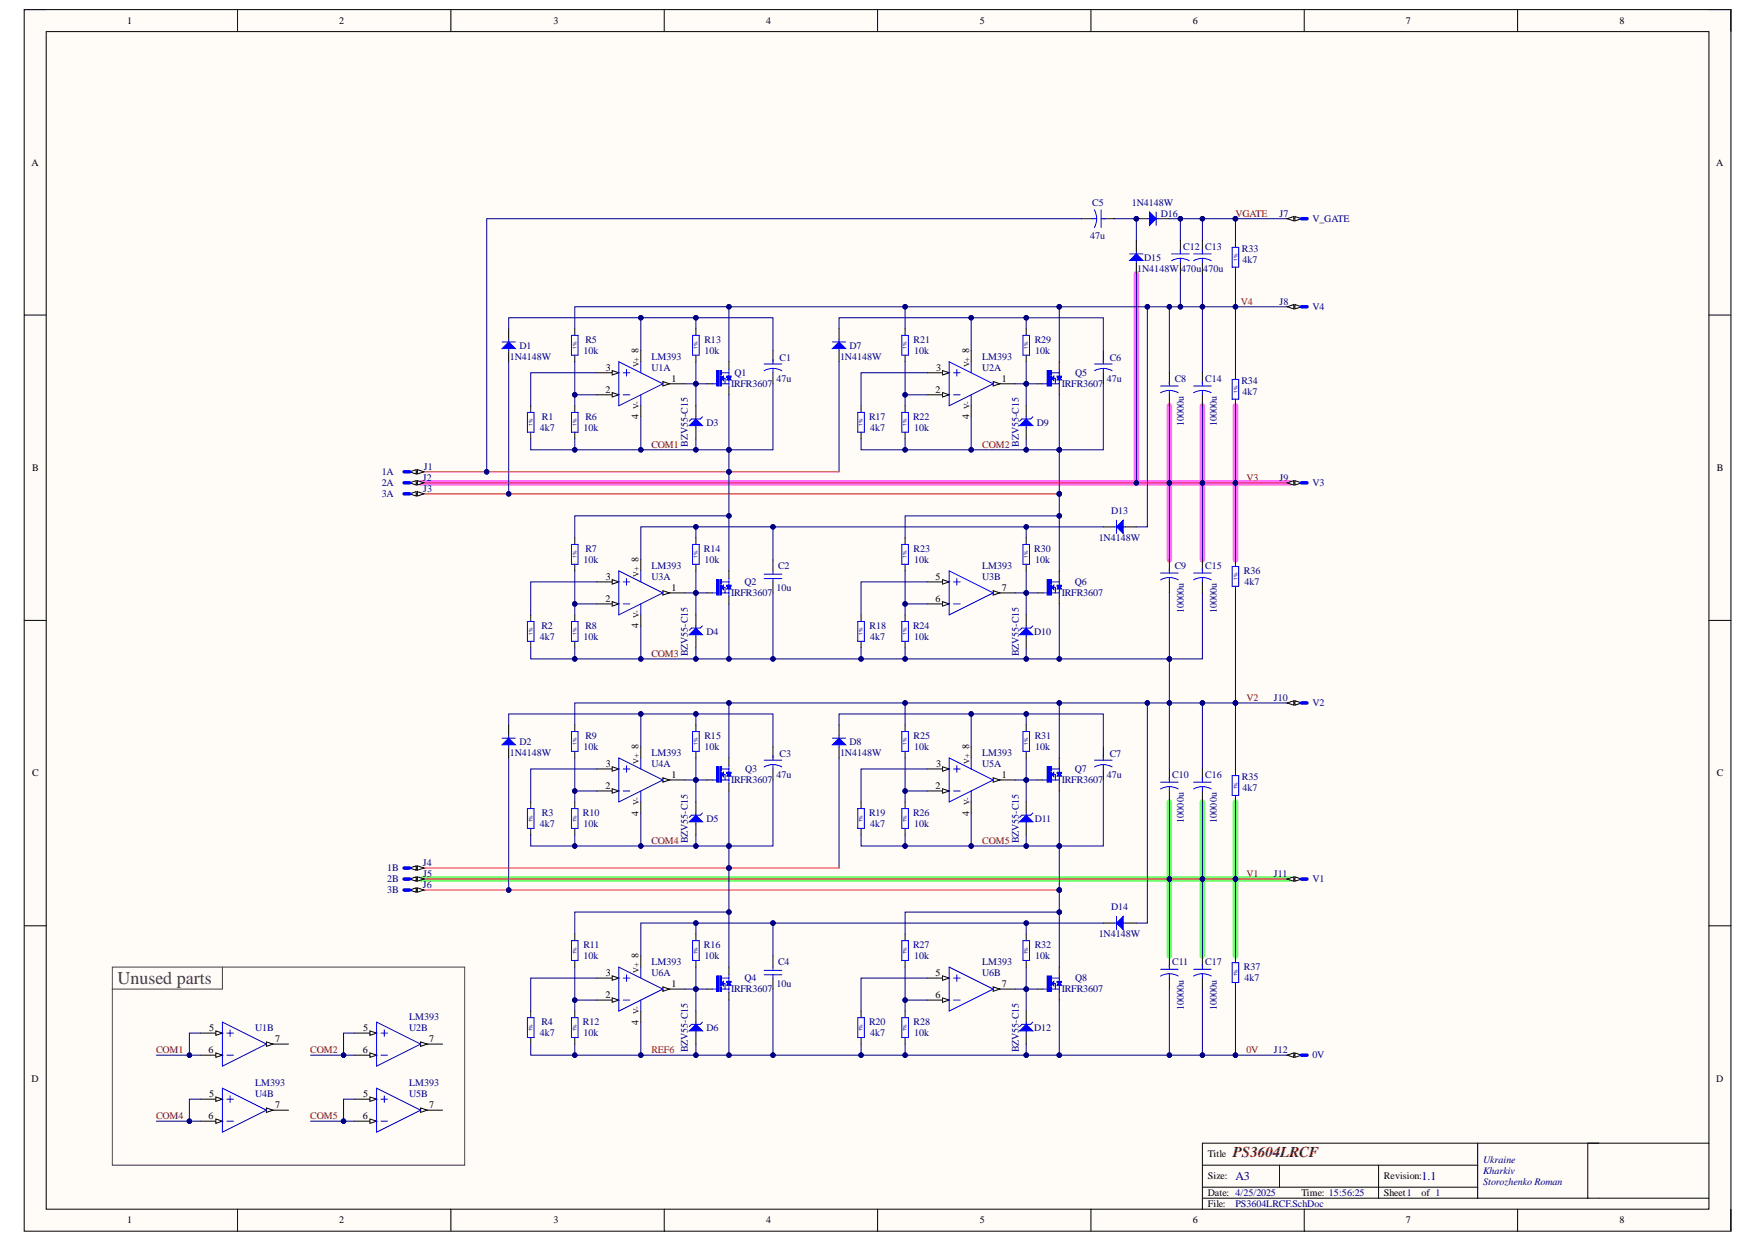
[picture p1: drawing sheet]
<svg xmlns="http://www.w3.org/2000/svg" width="297mm" height="210mm" viewBox="0 0 297 210" stroke-linecap="round" stroke-linejoin="round" font-family="sans-serif">
<defs><g id="words">
<text font-size="3" fill="#443c3e" x="19.9" y="166.5">Unused parts</text>
<text font-size="2.5" fill="#800000" x="208.5" y="195.7">PS3604LRCF</text>
<g font-size="2" fill="#000080">
<text x="209" y="199.6">A3</text>
<text x="240.5" y="199.6">1.1</text>
</g>
<g font-size="1.7">
<text x="21.5" y="4.1">1</text>
<text x="57.4" y="4.1">2</text>
<text x="93.6" y="4.1">3</text>
<text x="129.6" y="4.1">4</text>
<text x="165.7" y="4.1">5</text>
<text x="201.8" y="4.1">6</text>
<text x="237.8" y="4.1">7</text>
<text x="274" y="4.1">8</text>
<text x="5.3" y="28">A</text>
<text x="290.3" y="28">A</text>
<text x="108" y="59.7" transform="rotate(-90 108 59.7)">8</text>
<text x="163.9" y="59.7" transform="rotate(-90 163.9 59.7)">8</text>
<text x="102.5" y="62.7">3</text>
<text x="113.6" y="64.5">1</text>
<text x="158.4" y="62.7">3</text>
<text x="169.4" y="64.5">1</text>
<text x="102.4" y="66.4">2</text>
<text x="108" y="70.9" transform="rotate(-90 108 70.9)">4</text>
<text x="158.3" y="66.4">2</text>
<text x="163.9" y="70.9" transform="rotate(-90 163.9 70.9)">4</text>
<text x="5.4" y="79.7">B</text>
<text x="290.4" y="79.7">B</text>
<text x="108" y="95.1" transform="rotate(-90 108 95.1)">8</text>
<text x="102.4" y="101.8">2</text>
<text x="102.5" y="98">3</text>
<text x="113.6" y="99.9">1</text>
<text x="158.3" y="98">5</text>
<text x="158.3" y="101.8">6</text>
<text x="169.4" y="99.9">7</text>
<text x="108" y="106.2" transform="rotate(-90 108 106.2)">4</text>
<text x="5.4" y="131.3">C</text>
<text x="102.5" y="129.7">3</text>
<text x="108" y="126.7" transform="rotate(-90 108 126.7)">8</text>
<text x="113.6" y="131.5">1</text>
<text x="158.4" y="129.7">3</text>
<text x="163.9" y="126.7" transform="rotate(-90 163.9 126.7)">8</text>
<text x="169.4" y="131.5">1</text>
<text x="290.4" y="131.3">C</text>
<text x="102.4" y="133.4">2</text>
<text x="108" y="138" transform="rotate(-90 108 138)">4</text>
<text x="158.3" y="133.4">2</text>
<text x="163.9" y="138" transform="rotate(-90 163.9 138)">4</text>
<text x="102.5" y="165">3</text>
<text x="108" y="162.1" transform="rotate(-90 108 162.1)">8</text>
<text x="113.6" y="166.9">1</text>
<text x="158.3" y="165">5</text>
<text x="169.4" y="166.9">7</text>
<text x="102.4" y="168.7">2</text>
<text x="108" y="173.3" transform="rotate(-90 108 173.3)">4</text>
<text x="158.3" y="168.7">6</text>
<text x="35.3" y="178">6</text>
<text x="35.4" y="174.3">5</text>
<text x="46.5" y="176.2">7</text>
<text x="61.4" y="178">6</text>
<text x="61.4" y="174.3">5</text>
<text x="72.6" y="176.2">7</text>
<text x="5.3" y="183">D</text>
<text x="35.4" y="185.5">5</text>
<text x="61.4" y="185.5">5</text>
<text x="290.3" y="183">D</text>
<text x="35.3" y="189.2">6</text>
<text x="46.5" y="187.4">7</text>
<text x="61.4" y="189.2">6</text>
<text x="72.6" y="187.4">7</text>
<text x="204.3" y="195.7">Title</text>
<text x="204.3" y="199.4">Size:</text>
<text x="204.3" y="202.2">Date: 4/25/2025</text>
<text x="220.1" y="202.2">Time: 15:56:25</text>
<text x="234.1" y="199.4">Revision:</text>
<text x="234.1" y="202.2">Sheet1</text>
<text x="240.5" y="202.2">of 1</text>
<text x="21.5" y="206.9">1</text>
<text x="57.4" y="206.9">2</text>
<text x="93.6" y="206.9">3</text>
<text x="129.6" y="206.9">4</text>
<text x="165.7" y="206.9">5</text>
<text x="201.8" y="206.9">6</text>
<text x="204.3" y="204.1">File:</text>
<text x="237.8" y="206.9">7</text>
<text x="274" y="206.9">8</text>
</g>
<g font-size="1.7" fill="#000080">
<text x="184.8" y="34.8">C5</text>
<text x="191.4" y="34.8">1N4148W</text>
<text x="184.4" y="40.3">47u</text>
<text x="196.4" y="36.6">D16</text>
<text x="216.4" y="36.6">J7</text>
<text x="222" y="37.6">V_GATE</text>
<text x="192.4" y="45.9">1N4148W 470u 470u</text>
<text x="193.6" y="44.1">D15</text>
<text x="200.2" y="42.2">C12 C13</text>
<text x="210.1" y="42.5">R33</text>
<text x="210.2" y="44.4">4k7</text>
<text x="216.4" y="51.5">J8</text>
<text x="222" y="52.4">V4</text>
<text x="87.9" y="59">D1</text>
<text x="98.7" y="59.9">10k</text>
<text x="99" y="58">R5</text>
<text x="119.2" y="58">R13</text>
<text x="119.2" y="59.9">10k</text>
<text x="143.7" y="59">D7</text>
<text x="154.5" y="58">R21</text>
<text x="154.6" y="59.9">10k</text>
<text x="175" y="58">R29</text>
<text x="175.1" y="59.9">10k</text>
<text x="86.2" y="60.8">1N4148W</text>
<text x="110.2" y="62.7">U1A</text>
<text x="110.2" y="60.8">LM393</text>
<text x="123.7" y="65.5">IRFR3607</text>
<text x="124.2" y="63.6">Q1</text>
<text x="131.4" y="64.5">47u</text>
<text x="131.9" y="61">C1</text>
<text x="142.1" y="60.8">1N4148W</text>
<text x="166.1" y="62.7">U2A</text>
<text x="166.1" y="60.8">LM393</text>
<text x="179.6" y="65.5">IRFR3607</text>
<text x="181.9" y="63.6">Q5</text>
<text x="187.2" y="64.5">47u</text>
<text x="187.7" y="61">C6</text>
<text x="198.7" y="64.5">C8</text>
<text x="203.9" y="64.5">C14</text>
<text x="210" y="64.9">R34</text>
<text x="91.7" y="71">R1</text>
<text x="99" y="71">R6</text>
<text x="119.5" y="72">D3</text>
<text x="147" y="71">R17</text>
<text x="154.5" y="71">R22</text>
<text x="175.4" y="72">D9</text>
<text x="210.2" y="66.7">4k7</text>
<text x="91.3" y="72.9">4k7</text>
<text x="98.7" y="72.9">10k</text>
<text x="116.4" y="75.5" transform="rotate(-90 116.4 75.5)">BZV55-C15</text>
<text x="147.2" y="72.9">4k7</text>
<text x="154.6" y="72.9">10k</text>
<text x="172.3" y="75.5" transform="rotate(-90 172.3 75.5)">BZV55-C15</text>
<text x="200.2" y="72.1" transform="rotate(-90 200.2 72.1)">10000u</text>
<text x="205.8" y="72.1" transform="rotate(-90 205.8 72.1)">10000u</text>
<text x="64.6" y="80.4">1A</text>
<text x="64.6" y="82.2">2A</text>
<text x="71.5" y="81.3">J2</text>
<text x="71.6" y="83.1">J3</text>
<text x="71.7" y="79.4">J1</text>
<text x="216.4" y="81.3">J9</text>
<text x="222" y="82.2">V3</text>
<text x="64.6" y="84.1">3A</text>
<text x="188" y="86.9">D13</text>
<text x="98.7" y="95.2">10k</text>
<text x="99" y="93.4">R7</text>
<text x="119.1" y="93.4">R14</text>
<text x="119.2" y="95.2">10k</text>
<text x="154.5" y="93.4">R23</text>
<text x="154.6" y="95.2">10k</text>
<text x="174.9" y="93.4">R30</text>
<text x="175.1" y="95.2">10k</text>
<text x="185.9" y="91.5">1N4148W</text>
<text x="110.2" y="98">U3A</text>
<text x="110.2" y="96.2">LM393</text>
<text x="123.7" y="100.8">IRFR3607</text>
<text x="125.9" y="99">Q2</text>
<text x="131.4" y="99.9">10u</text>
<text x="131.6" y="96.2">C2</text>
<text x="166.1" y="98">U3B</text>
<text x="166.1" y="96.2">LM393</text>
<text x="179.6" y="100.8">IRFR3607</text>
<text x="181.8" y="99">Q6</text>
<text x="198.7" y="96.2">C9</text>
<text x="203.9" y="96.2">C15</text>
<text x="210.4" y="97.1">R36</text>
<text x="210.5" y="99">4k7</text>
<text x="91.6" y="106.4">R2</text>
<text x="99" y="106.4">R8</text>
<text x="119.5" y="107.3">D4</text>
<text x="147.1" y="106.4">R18</text>
<text x="154.5" y="106.4">R24</text>
<text x="174.9" y="107.3">D10</text>
<text x="200.2" y="103.7" transform="rotate(-90 200.2 103.7)">10000u</text>
<text x="205.8" y="103.7" transform="rotate(-90 205.8 103.7)">10000u</text>
<text x="91.3" y="108.3">4k7</text>
<text x="98.7" y="108.3">10k</text>
<text x="116.4" y="111" transform="rotate(-90 116.4 111)">BZV55-C15</text>
<text x="147.2" y="108.3">4k7</text>
<text x="154.6" y="108.3">10k</text>
<text x="172.3" y="111" transform="rotate(-90 172.3 111)">BZV55-C15</text>
<text x="215.5" y="118.5">J10</text>
<text x="222" y="119.4">V2</text>
<text x="87.9" y="125.9">D2</text>
<text x="99" y="125">R9</text>
<text x="119.2" y="125">R15</text>
<text x="143.7" y="125.9">D8</text>
<text x="154.5" y="125">R25</text>
<text x="175" y="125">R31</text>
<text x="86.2" y="127.8">1N4148W</text>
<text x="98.7" y="126.9">10k</text>
<text x="110.2" y="129.7">U4A</text>
<text x="110.2" y="127.8">LM393</text>
<text x="119.2" y="126.9">10k</text>
<text x="126" y="130.6">Q3</text>
<text x="131.4" y="131.5">47u</text>
<text x="131.9" y="128">C3</text>
<text x="142.1" y="127.8">1N4148W</text>
<text x="154.6" y="126.9">10k</text>
<text x="166.1" y="129.7">U5A</text>
<text x="166.1" y="127.8">LM393</text>
<text x="175.1" y="126.9">10k</text>
<text x="181.8" y="130.6">Q7</text>
<text x="187.2" y="131.5">47u</text>
<text x="187.7" y="128">C7</text>
<text x="198.3" y="131.5">C10</text>
<text x="203.9" y="131.5">C16</text>
<text x="210.1" y="131.9">R35</text>
<text x="123.7" y="132.5">IRFR3607</text>
<text x="179.6" y="132.5">IRFR3607</text>
<text x="210.2" y="133.8">4k7</text>
<text x="91.3" y="139.9">4k7</text>
<text x="91.7" y="138">R3</text>
<text x="98.6" y="138">R10</text>
<text x="98.7" y="139.9">10k</text>
<text x="116.4" y="142.6" transform="rotate(-90 116.4 142.6)">BZV55-C15</text>
<text x="119.5" y="139">D5</text>
<text x="147" y="138">R19</text>
<text x="147.2" y="139.9">4k7</text>
<text x="154.5" y="138">R26</text>
<text x="154.6" y="139.9">10k</text>
<text x="172.3" y="142.6" transform="rotate(-90 172.3 142.6)">BZV55-C15</text>
<text x="175" y="139">D11</text>
<text x="200.2" y="139.1" transform="rotate(-90 200.2 139.1)">10000u</text>
<text x="205.8" y="139.1" transform="rotate(-90 205.8 139.1)">10000u</text>
<text x="65.5" y="147.3">1B</text>
<text x="65.5" y="149.2">2B</text>
<text x="71.5" y="146.4">J4</text>
<text x="71.6" y="148.3">J5</text>
<text x="215.5" y="148.3">J11</text>
<text x="222" y="149.2">V1</text>
<text x="65.5" y="151.1">3B</text>
<text x="71.5" y="150.1">J6</text>
<text x="188" y="153.9">D14</text>
<text x="98.7" y="160.4">R11</text>
<text x="119.1" y="160.4">R16</text>
<text x="154.5" y="160.4">R27</text>
<text x="175" y="160.4">R32</text>
<text x="185.9" y="158.5">1N4148W</text>
<text x="98.7" y="162.2">10k</text>
<text x="110.2" y="165">U6A</text>
<text x="110.2" y="163.2">LM393</text>
<text x="119.2" y="162.2">10k</text>
<text x="123.7" y="167.8">IRFR3607</text>
<text x="125.9" y="166">Q4</text>
<text x="131.4" y="166.9">10u</text>
<text x="131.6" y="163.2">C4</text>
<text x="154.6" y="162.2">10k</text>
<text x="166.1" y="165">U6B</text>
<text x="166.1" y="163.2">LM393</text>
<text x="175.1" y="162.2">10k</text>
<text x="179.6" y="167.8">IRFR3607</text>
<text x="181.9" y="166">Q8</text>
<text x="198.3" y="163.2">C11</text>
<text x="203.9" y="163.2">C17</text>
<text x="210.4" y="164.1">R37</text>
<text x="210.5" y="166">4k7</text>
<text x="69.2" y="172.5">LM393</text>
<text x="91.6" y="173.4">R4</text>
<text x="98.6" y="173.4">R12</text>
<text x="147" y="173.4">R20</text>
<text x="154.5" y="173.4">R28</text>
<text x="200.2" y="170.8" transform="rotate(-90 200.2 170.8)">10000u</text>
<text x="205.8" y="170.8" transform="rotate(-90 205.8 170.8)">10000u</text>
<text x="43.2" y="174.3">U1B</text>
<text x="69.2" y="174.3">U2B</text>
<text x="91.3" y="175.3">4k7</text>
<text x="98.7" y="175.3">10k</text>
<text x="116.4" y="178" transform="rotate(-90 116.4 178)">BZV55-C15</text>
<text x="119.5" y="174.3">D6</text>
<text x="147.2" y="175.3">4k7</text>
<text x="154.6" y="175.3">10k</text>
<text x="172.3" y="178" transform="rotate(-90 172.3 178)">BZV55-C15</text>
<text x="174.9" y="174.3">D12</text>
<text x="215.5" y="178">J12</text>
<text x="222" y="179">0V</text>
<text x="43.2" y="185.5">U4B</text>
<text x="43.2" y="183.6">LM393</text>
<text x="69.2" y="185.5">U5B</text>
<text x="69.2" y="183.6">LM393</text>
<text x="250.9" y="196.7">Ukraine</text>
<text x="250.9" y="198.5">Kharkiv</text>
<text x="250.9" y="200.4">Storozhenko Roman</text>
<text x="209" y="204.1">PS3604LRCF.SchDoc</text>
</g>
<g font-size="1.7" fill="#800000">
<text x="209" y="36.6">VGATE</text>
<text x="209.9" y="51.5">V4</text>
<text x="110.2" y="75.7">COM1</text>
<text x="166.1" y="75.7">COM2</text>
<text x="210.8" y="81.3">V3</text>
<text x="110.2" y="111.1">COM3</text>
<text x="210.8" y="118.5">V2</text>
<text x="110.2" y="142.7">COM4</text>
<text x="166.1" y="142.7">COM5</text>
<text x="210.8" y="148.3">V1</text>
<text x="26.4" y="178">COM1</text>
<text x="52.5" y="178">COM2</text>
<text x="110.2" y="178">REF6</text>
<text x="210.8" y="178">0V</text>
<text x="26.4" y="189.2">COM4</text>
<text x="52.5" y="189.2">COM5</text>
</g>
<g font-size="1.4">
<text x="108.1" y="62.1" transform="rotate(-90 108.1 62.1)">V+</text>
<text x="164" y="62.1" transform="rotate(-90 164 62.1)">V+</text>
<text x="108.1" y="69.1" transform="rotate(-90 108.1 69.1)">V-</text>
<text x="164" y="69.1" transform="rotate(-90 164 69.1)">V-</text>
<text x="108.1" y="97.5" transform="rotate(-90 108.1 97.5)">V+</text>
<text x="108.1" y="104.5" transform="rotate(-90 108.1 104.5)">V-</text>
<text x="108.1" y="129.2" transform="rotate(-90 108.1 129.2)">V+</text>
<text x="164" y="129.2" transform="rotate(-90 164 129.2)">V+</text>
<text x="108.1" y="136.1" transform="rotate(-90 108.1 136.1)">V-</text>
<text x="164" y="136.1" transform="rotate(-90 164 136.1)">V-</text>
<text x="108.1" y="164.5" transform="rotate(-90 108.1 164.5)">V+</text>
<text x="108.1" y="171.5" transform="rotate(-90 108.1 171.5)">V-</text>
</g>
<g font-size=".8" fill="#000080">
<text x="209.3" y="44.1" transform="rotate(-90 209.3 44.1)">1%</text>
<text x="97.5" y="59" transform="rotate(-90 97.5 59)">1%</text>
<text x="118" y="59" transform="rotate(-90 118 59)">1%</text>
<text x="153.4" y="59" transform="rotate(-90 153.4 59)">1%</text>
<text x="173.8" y="59" transform="rotate(-90 173.8 59)">1%</text>
<text x="90.1" y="72" transform="rotate(-90 90.1 72)">1%</text>
<text x="97.5" y="72" transform="rotate(-90 97.5 72)">1%</text>
<text x="145.9" y="72" transform="rotate(-90 145.9 72)">1%</text>
<text x="153.4" y="72" transform="rotate(-90 153.4 72)">1%</text>
<text x="209.3" y="66.4" transform="rotate(-90 209.3 66.4)">1%</text>
<text x="97.5" y="94.3" transform="rotate(-90 97.5 94.3)">1%</text>
<text x="118" y="94.3" transform="rotate(-90 118 94.3)">1%</text>
<text x="153.4" y="94.3" transform="rotate(-90 153.4 94.3)">1%</text>
<text x="173.8" y="94.3" transform="rotate(-90 173.8 94.3)">1%</text>
<text x="209.3" y="98" transform="rotate(-90 209.3 98)">1%</text>
<text x="90.1" y="107.3" transform="rotate(-90 90.1 107.3)">1%</text>
<text x="97.5" y="107.3" transform="rotate(-90 97.5 107.3)">1%</text>
<text x="145.9" y="107.3" transform="rotate(-90 145.9 107.3)">1%</text>
<text x="153.4" y="107.3" transform="rotate(-90 153.4 107.3)">1%</text>
<text x="97.5" y="125.9" transform="rotate(-90 97.5 125.9)">1%</text>
<text x="118" y="125.9" transform="rotate(-90 118 125.9)">1%</text>
<text x="153.4" y="125.9" transform="rotate(-90 153.4 125.9)">1%</text>
<text x="173.8" y="125.9" transform="rotate(-90 173.8 125.9)">1%</text>
<text x="209.3" y="133.5" transform="rotate(-90 209.3 133.5)">1%</text>
<text x="90.1" y="139.1" transform="rotate(-90 90.1 139.1)">1%</text>
<text x="97.5" y="139.1" transform="rotate(-90 97.5 139.1)">1%</text>
<text x="145.9" y="139.1" transform="rotate(-90 145.9 139.1)">1%</text>
<text x="153.4" y="139.1" transform="rotate(-90 153.4 139.1)">1%</text>
<text x="97.5" y="161.4" transform="rotate(-90 97.5 161.4)">1%</text>
<text x="118" y="161.4" transform="rotate(-90 118 161.4)">1%</text>
<text x="153.4" y="161.4" transform="rotate(-90 153.4 161.4)">1%</text>
<text x="173.8" y="161.4" transform="rotate(-90 173.8 161.4)">1%</text>
<text x="209.3" y="165.1" transform="rotate(-90 209.3 165.1)">1%</text>
<text x="90.1" y="174.4" transform="rotate(-90 90.1 174.4)">1%</text>
<text x="97.5" y="174.4" transform="rotate(-90 97.5 174.4)">1%</text>
<text x="145.9" y="174.4" transform="rotate(-90 145.9 174.4)">1%</text>
<text x="153.4" y="174.4" transform="rotate(-90 153.4 174.4)">1%</text>
</g>
</g></defs>
<path d="M4.1 1.6h288.7v206.6h-288.7z" fill-rule="evenodd" fill="#fffcf8"/>
<path d="M4.1 1.6h288.7v206.6h-288.7z" fill="none" stroke="#000" stroke-width=".17"/>
<path d="M7.8 5.3h281.3v199.2h-281.3z" fill-rule="evenodd" fill="#fffcf8"/>
<g fill="none" stroke="#000" stroke-width=".17">
<path d="M4.1 1.6h3.7M7.8 5.3h281.3v199.2h-281.3zM40.2 1.6v3.7M76.3 1.6v3.7M112.4 1.6v3.7M148.4 1.6v3.7M184.5 1.6v3.7M220.6 1.6v3.7M256.7 1.6v3.7M289.1 1.6h3.7v3.7M4.1 53.3h3.7M289.1 53.3h3.7"/>
<path d="M4.1 104.9h3.7M289.1 104.9h3.7M4.1 156.6h3.7M289.1 156.6h3.7M203.4 197.1h46.6M216.4 197.1v3.7M233.2 197.1v5.6M250 193.4v9.3M268.6 193.4v9.3M289.1 193.4h-85.7v11.1M40.2 204.5v3.7M76.3 204.5v3.7"/>
<path d="M112.4 204.5v3.7M148.5 204.5v3.7M184.5 204.5v3.7M203.4 202.7h85.7M203.4 200.8h46.6M220.6 204.5v3.7M256.7 204.5v3.7M292.8 204.5v3.7"/>
</g>
<path d="M197.8 135.6v26.1M203.4 135.6v26.1M209 135.6v26.1M71.1 148.7h147.2" fill="none" stroke="#6eff6e" stroke-width=".93"/>
<path d="M192.2 46.3v35.4M197.8 68.6v26.1M203.4 68.6v26.1M209 68.6v26.1M71.1 81.7h147.2" fill="none" stroke="#ff6eff" stroke-width=".93"/>
<path d="M97.2 163.6v7.4M100.9 165.4h-11.1v5.6" fill="none" stroke="#000080" stroke-width=".17"/>
<circle cx="97.2" cy="169.2" r=".37" fill="#000080"/>
<g fill="none" stroke="#000080" stroke-width=".17">
<path d="M97.2 169.2h3.7"/>
<circle cx="97.2" cy="169.2" r=".37"/>
</g>
<circle cx="97.2" cy="169.2" r=".37" fill="#000080"/>
<g fill="none" stroke="#000080" stroke-width=".17">
<path d="M108.4 172.9v5.6"/>
<circle cx="97.2" cy="169.2" r=".37"/>
</g>
<circle cx="108.4" cy="178.5" r=".37" fill="#000080"/>
<g fill="none" stroke="#000080" stroke-width=".17">
<path d="M117.7 156.1h-9.3v5.6"/>
<circle cx="108.4" cy="178.5" r=".37"/>
</g>
<circle cx="117.7" cy="156.1" r=".37" fill="#000080"/>
<g fill="none" stroke="#000080" stroke-width=".17">
<path d="M117.7 163.6v3.7h-1.8"/>
<circle cx="117.7" cy="156.1" r=".37"/>
</g>
<circle cx="117.7" cy="167.3" r=".37" fill="#000080"/>
<g fill="none" stroke="#000080" stroke-width=".17">
<path d="M117.7 167.3h1.9"/>
<circle cx="117.7" cy="167.3" r=".37"/>
</g>
<circle cx="117.7" cy="167.3" r=".37" fill="#000080"/>
<g fill="none" stroke="#000080" stroke-width=".17">
<path d="M123.3 169.2v9.3"/>
<circle cx="117.7" cy="167.3" r=".37"/>
</g>
<circle cx="123.3" cy="178.5" r=".37" fill="#000080"/>
<g fill="none" stroke="#000080" stroke-width=".17">
<path d="M153.1 163.6v7.4M156.8 165.4h-11.1v5.6"/>
<circle cx="123.3" cy="178.5" r=".37"/>
</g>
<circle cx="153.1" cy="169.2" r=".37" fill="#000080"/>
<g fill="none" stroke="#000080" stroke-width=".17">
<path d="M153.1 169.2h3.7"/>
<circle cx="153.1" cy="169.2" r=".37"/>
</g>
<circle cx="153.1" cy="169.2" r=".37" fill="#000080"/>
<g fill="none" stroke="#000080" stroke-width=".17">
<path d="M173.6 163.6v3.7h-1.9"/>
<circle cx="153.1" cy="169.2" r=".37"/>
</g>
<circle cx="173.6" cy="167.3" r=".37" fill="#000080"/>
<g fill="none" stroke="#000080" stroke-width=".17">
<path d="M173.6 167.3h1.9"/>
<circle cx="173.6" cy="167.3" r=".37"/>
</g>
<circle cx="173.6" cy="167.3" r=".37" fill="#000080"/>
<g fill="none" stroke="#000080" stroke-width=".17">
<path d="M179.2 169.2v9.3"/>
<circle cx="173.6" cy="167.3" r=".37"/>
</g>
<circle cx="179.2" cy="178.5" r=".38" fill="#000080"/>
<g fill="none" stroke="#000080" stroke-width=".17">
<path d="M173.6 156.1h13"/>
<circle cx="179.2" cy="178.5" r=".38"/>
</g>
<circle cx="173.6" cy="156.1" r=".37" fill="#000080"/>
<g fill="none" stroke="#000080" stroke-width=".17">
<path d="M97.2 128.2v7.4M100.9 130.1h-11.1v5.5"/>
<circle cx="173.6" cy="156.1" r=".37"/>
</g>
<circle cx="97.2" cy="133.8" r=".37" fill="#000080"/>
<g fill="none" stroke="#000080" stroke-width=".17">
<path d="M97.2 133.8h3.7"/>
<circle cx="97.2" cy="133.8" r=".37"/>
</g>
<circle cx="97.2" cy="133.8" r=".37" fill="#000080"/>
<g fill="none" stroke="#000080" stroke-width=".17">
<path d="M86 122.6v-1.8h22.4v5.5"/>
<circle cx="97.2" cy="133.8" r=".37"/>
</g>
<circle cx="108.4" cy="120.8" r=".37" fill="#000080"/>
<g fill="none" stroke="#000080" stroke-width=".17">
<path d="M108.4 120.8h9.3v1.8"/>
<circle cx="108.4" cy="120.8" r=".37"/>
</g>
<circle cx="108.4" cy="120.8" r=".37" fill="#000080"/>
<circle cx="108.4" cy="120.8" r=".37" fill="none" stroke="#000080" stroke-width=".17"/>
<circle cx="117.7" cy="120.8" r=".37" fill="#000080"/>
<g fill="none" stroke="#000080" stroke-width=".17">
<path d="M117.7 128.2v3.7h-1.8"/>
<circle cx="117.7" cy="120.8" r=".37"/>
</g>
<circle cx="117.7" cy="131.9" r=".37" fill="#000080"/>
<g fill="none" stroke="#000080" stroke-width=".17">
<path d="M117.7 131.9h1.9"/>
<circle cx="117.7" cy="131.9" r=".37"/>
</g>
<circle cx="117.7" cy="131.9" r=".37" fill="#000080"/>
<g fill="none" stroke="#000080" stroke-width=".17">
<path d="M117.7 120.8h13.1v5.5"/>
<circle cx="117.7" cy="131.9" r=".37"/>
</g>
<circle cx="117.7" cy="120.8" r=".37" fill="#000080"/>
<g fill="none" stroke="#000080" stroke-width=".17">
<path d="M153.1 128.2v7.4M156.8 130.1h-11.1v5.5"/>
<circle cx="117.7" cy="120.8" r=".37"/>
</g>
<circle cx="153.1" cy="133.8" r=".37" fill="#000080"/>
<g fill="none" stroke="#000080" stroke-width=".17">
<path d="M153.1 133.8h3.7"/>
<circle cx="153.1" cy="133.8" r=".37"/>
</g>
<circle cx="153.1" cy="133.8" r=".37" fill="#000080"/>
<g fill="none" stroke="#000080" stroke-width=".17">
<path d="M164.3 137.5v5.6"/>
<circle cx="153.1" cy="133.8" r=".37"/>
</g>
<circle cx="164.3" cy="143.1" r=".37" fill="#000080"/>
<g fill="none" stroke="#000080" stroke-width=".17">
<path d="M141.9 122.6v-1.8h22.4v5.5"/>
<circle cx="164.3" cy="143.1" r=".37"/>
</g>
<circle cx="164.3" cy="120.8" r=".37" fill="#000080"/>
<g fill="none" stroke="#000080" stroke-width=".17">
<path d="M164.3 120.8h9.3v1.8"/>
<circle cx="164.3" cy="120.8" r=".37"/>
</g>
<circle cx="164.3" cy="120.8" r=".37" fill="#000080"/>
<circle cx="164.3" cy="120.8" r=".37" fill="none" stroke="#000080" stroke-width=".17"/>
<circle cx="173.6" cy="120.8" r=".37" fill="#000080"/>
<g fill="none" stroke="#000080" stroke-width=".17">
<path d="M173.6 128.2v3.7h-1.9"/>
<circle cx="173.6" cy="120.8" r=".37"/>
</g>
<circle cx="173.6" cy="131.9" r=".37" fill="#000080"/>
<g fill="none" stroke="#000080" stroke-width=".17">
<path d="M173.6 131.9h1.9"/>
<circle cx="173.6" cy="131.9" r=".37"/>
</g>
<circle cx="173.6" cy="131.9" r=".37" fill="#000080"/>
<g fill="none" stroke="#000080" stroke-width=".17">
<path d="M173.6 120.8h13v5.5"/>
<circle cx="173.6" cy="131.9" r=".37"/>
</g>
<circle cx="173.6" cy="120.8" r=".37" fill="#000080"/>
<g fill="none" stroke="#000080" stroke-width=".17">
<path d="M86 128.2v22.3"/>
<circle cx="173.6" cy="120.8" r=".37"/>
</g>
<circle cx="86.1" cy="150.5" r=".37" fill="#000080"/>
<g fill="none" stroke="#000080" stroke-width=".17">
<path d="M141.9 128.2v18.6M123.3 143.1v3.7"/>
<circle cx="86.1" cy="150.5" r=".37"/>
</g>
<circle cx="123.3" cy="143.1" r=".37" fill="#000080"/>
<circle cx="123.3" cy="143.1" r=".37" fill="none" stroke="#000080" stroke-width=".17"/>
<circle cx="123.3" cy="146.8" r=".37" fill="#000080"/>
<g fill="none" stroke="#000080" stroke-width=".17">
<path d="M179.2 143.1v7.4"/>
<circle cx="123.3" cy="146.8" r=".37"/>
</g>
<circle cx="179.2" cy="150.5" r=".38" fill="#000080"/>
<circle cx="179.2" cy="150.5" r=".38" fill="none" stroke="#000080" stroke-width=".17"/>
<circle cx="179.2" cy="143.1" r=".38" fill="#000080"/>
<g fill="none" stroke="#000080" stroke-width=".17">
<path d="M179.2 118.9v9.3"/>
<circle cx="179.2" cy="143.1" r=".38"/>
</g>
<circle cx="179.2" cy="118.9" r=".38" fill="#000080"/>
<g fill="none" stroke="#000080" stroke-width=".17">
<path d="M153.1 118.9v3.7"/>
<circle cx="179.2" cy="118.9" r=".38"/>
</g>
<circle cx="153.1" cy="118.9" r=".37" fill="#000080"/>
<g fill="none" stroke="#000080" stroke-width=".17">
<path d="M179.2 133.8v9.3"/>
<circle cx="153.1" cy="118.9" r=".37"/>
</g>
<circle cx="179.2" cy="143.1" r=".38" fill="#000080"/>
<g fill="none" stroke="#000080" stroke-width=".17">
<path d="M123.3 133.8v9.3"/>
<circle cx="179.2" cy="143.1" r=".38"/>
</g>
<circle cx="123.3" cy="143.1" r=".37" fill="#000080"/>
<g fill="none" stroke="#000080" stroke-width=".17">
<path d="M123.3 118.9h-26.1v3.7"/>
<circle cx="123.3" cy="143.1" r=".37"/>
</g>
<circle cx="123.3" cy="118.9" r=".37" fill="#000080"/>
<g fill="none" stroke="#000080" stroke-width=".17">
<path d="M203.4 167.3v11.2"/>
<circle cx="123.3" cy="118.9" r=".37"/>
</g>
<circle cx="203.4" cy="178.5" r=".37" fill="#000080"/>
<g fill="none" stroke="#000080" stroke-width=".17">
<path d="M197.8 167.3v11.2"/>
<circle cx="203.4" cy="178.5" r=".37"/>
</g>
<circle cx="197.8" cy="178.5" r=".37" fill="#000080"/>
<g fill="none" stroke="#000080" stroke-width=".17">
<path d="M197.8 148.7v13"/>
<circle cx="197.8" cy="178.5" r=".37"/>
</g>
<circle cx="197.8" cy="148.7" r=".37" fill="#000080"/>
<g fill="none" stroke="#000080" stroke-width=".17">
<path d="M203.4 148.7v13"/>
<circle cx="197.8" cy="148.7" r=".37"/>
</g>
<circle cx="203.4" cy="148.7" r=".37" fill="#000080"/>
<g fill="none" stroke="#000080" stroke-width=".17">
<path d="M203.4 135.6v13.1"/>
<circle cx="203.4" cy="148.7" r=".37"/>
</g>
<circle cx="203.4" cy="148.7" r=".37" fill="#000080"/>
<g fill="none" stroke="#000080" stroke-width=".17">
<path d="M197.8 135.6v13.1"/>
<circle cx="203.4" cy="148.7" r=".37"/>
</g>
<circle cx="197.8" cy="148.7" r=".37" fill="#000080"/>
<g fill="none" stroke="#000080" stroke-width=".17">
<path d="M197.8 111.4v18.7"/>
<circle cx="197.8" cy="148.7" r=".37"/>
</g>
<circle cx="197.8" cy="118.9" r=".37" fill="#000080"/>
<circle cx="197.8" cy="118.9" r=".37" fill="none" stroke="#000080" stroke-width=".17"/>
<circle cx="197.8" cy="111.5" r=".37" fill="#000080"/>
<g fill="none" stroke="#000080" stroke-width=".17">
<path d="M203.4 118.9v11.2"/>
<circle cx="197.8" cy="111.5" r=".37"/>
</g>
<circle cx="203.4" cy="118.9" r=".37" fill="#000080"/>
<g fill="none" stroke="#000080" stroke-width=".17">
<path d="M117.7 167.3v3.7"/>
<circle cx="203.4" cy="118.9" r=".37"/>
</g>
<circle cx="117.7" cy="167.3" r=".37" fill="#000080"/>
<g fill="none" stroke="#000080" stroke-width=".17">
<path d="M117.7 176.6v1.9"/>
<circle cx="117.7" cy="167.3" r=".37"/>
</g>
<circle cx="117.7" cy="178.5" r=".37" fill="#000080"/>
<g fill="none" stroke="#000080" stroke-width=".17">
<path d="M173.6 167.3v3.7"/>
<circle cx="117.7" cy="178.5" r=".37"/>
</g>
<circle cx="173.6" cy="167.3" r=".37" fill="#000080"/>
<g fill="none" stroke="#000080" stroke-width=".17">
<path d="M173.6 176.6v1.9"/>
<circle cx="173.6" cy="167.3" r=".37"/>
</g>
<circle cx="173.6" cy="178.5" r=".37" fill="#000080"/>
<g fill="none" stroke="#000080" stroke-width=".17">
<path d="M173.6 131.9v3.7"/>
<circle cx="173.6" cy="178.5" r=".37"/>
</g>
<circle cx="173.6" cy="131.9" r=".37" fill="#000080"/>
<g fill="none" stroke="#000080" stroke-width=".17">
<path d="M173.6 141.2v1.9"/>
<circle cx="173.6" cy="131.9" r=".37"/>
</g>
<circle cx="173.6" cy="143.1" r=".37" fill="#000080"/>
<g fill="none" stroke="#000080" stroke-width=".17">
<path d="M117.7 131.9v3.7"/>
<circle cx="173.6" cy="143.1" r=".37"/>
</g>
<circle cx="117.7" cy="131.9" r=".37" fill="#000080"/>
<g fill="none" stroke="#000080" stroke-width=".17">
<path d="M117.7 141.2v1.9"/>
<circle cx="117.7" cy="131.9" r=".37"/>
</g>
<circle cx="117.7" cy="143.1" r=".37" fill="#000080"/>
<g fill="none" stroke="#000080" stroke-width=".17">
<path d="M97.2 96.6v7.4M100.9 98.4h-11.1v5.6"/>
<circle cx="117.7" cy="143.1" r=".37"/>
</g>
<circle cx="97.2" cy="102.1" r=".37" fill="#000080"/>
<g fill="none" stroke="#000080" stroke-width=".17">
<path d="M97.2 102.1h3.7"/>
<circle cx="97.2" cy="102.1" r=".37"/>
</g>
<circle cx="97.2" cy="102.1" r=".37" fill="#000080"/>
<g fill="none" stroke="#000080" stroke-width=".17">
<path d="M108.4 105.9v5.5"/>
<circle cx="97.2" cy="102.1" r=".37"/>
</g>
<circle cx="108.4" cy="111.5" r=".37" fill="#000080"/>
<g fill="none" stroke="#000080" stroke-width=".17">
<path d="M117.7 91v-1.9h-9.3v5.6"/>
<circle cx="108.4" cy="111.5" r=".37"/>
</g>
<circle cx="117.7" cy="89.1" r=".37" fill="#000080"/>
<g fill="none" stroke="#000080" stroke-width=".17">
<path d="M117.7 96.6v3.7h-1.8"/>
<circle cx="117.7" cy="89.1" r=".37"/>
</g>
<circle cx="117.7" cy="100.3" r=".37" fill="#000080"/>
<g fill="none" stroke="#000080" stroke-width=".17">
<path d="M117.7 100.3h1.9"/>
<circle cx="117.7" cy="100.3" r=".37"/>
</g>
<circle cx="117.7" cy="100.3" r=".37" fill="#000080"/>
<g fill="none" stroke="#000080" stroke-width=".17">
<path d="M123.3 102.1v9.3"/>
<circle cx="117.7" cy="100.3" r=".37"/>
</g>
<circle cx="123.3" cy="111.5" r=".37" fill="#000080"/>
<g fill="none" stroke="#000080" stroke-width=".17">
<path d="M130.8 100.3v11.1"/>
<circle cx="123.3" cy="111.5" r=".37"/>
</g>
<circle cx="130.8" cy="111.5" r=".37" fill="#000080"/>
<g fill="none" stroke="#000080" stroke-width=".17">
<path d="M117.7 89.1h13.1v5.6"/>
<circle cx="130.8" cy="111.5" r=".37"/>
</g>
<circle cx="130.7" cy="89.1" r=".37" fill="#000080"/>
<circle cx="130.7" cy="89.1" r=".37" fill="none" stroke="#000080" stroke-width=".17"/>
<circle cx="117.7" cy="89.1" r=".37" fill="#000080"/>
<g fill="none" stroke="#000080" stroke-width=".17">
<path d="M153.1 96.6v7.4M156.8 98.4h-11.1v5.6"/>
<circle cx="117.7" cy="89.1" r=".37"/>
</g>
<circle cx="153.1" cy="102.1" r=".37" fill="#000080"/>
<g fill="none" stroke="#000080" stroke-width=".17">
<path d="M153.1 102.1h3.7"/>
<circle cx="153.1" cy="102.1" r=".37"/>
</g>
<circle cx="153.1" cy="102.1" r=".37" fill="#000080"/>
<g fill="none" stroke="#000080" stroke-width=".17">
<path d="M173.6 96.6v3.7h-1.9"/>
<circle cx="153.1" cy="102.1" r=".37"/>
</g>
<circle cx="173.6" cy="100.3" r=".37" fill="#000080"/>
<g fill="none" stroke="#000080" stroke-width=".17">
<path d="M173.6 100.3h1.9"/>
<circle cx="173.6" cy="100.3" r=".37"/>
</g>
<circle cx="173.6" cy="100.3" r=".37" fill="#000080"/>
<g fill="none" stroke="#000080" stroke-width=".17">
<path d="M179.2 102.1v9.3"/>
<circle cx="173.6" cy="100.3" r=".37"/>
</g>
<circle cx="179.2" cy="111.5" r=".38" fill="#000080"/>
<g fill="none" stroke="#000080" stroke-width=".17">
<path d="M97.2 61.2v7.4M100.9 63h-11.1v5.6"/>
<circle cx="179.2" cy="111.5" r=".38"/>
</g>
<circle cx="97.2" cy="66.8" r=".37" fill="#000080"/>
<g fill="none" stroke="#000080" stroke-width=".17">
<path d="M97.2 66.8h3.7"/>
<circle cx="97.2" cy="66.8" r=".37"/>
</g>
<circle cx="97.2" cy="66.8" r=".37" fill="#000080"/>
<g fill="none" stroke="#000080" stroke-width=".17">
<path d="M108.4 70.5v5.6"/>
<circle cx="97.2" cy="66.8" r=".37"/>
</g>
<circle cx="108.4" cy="76.1" r=".37" fill="#000080"/>
<g fill="none" stroke="#000080" stroke-width=".17">
<path d="M86 55.6v-1.9h22.4v5.6"/>
<circle cx="108.4" cy="76.1" r=".37"/>
</g>
<circle cx="108.4" cy="53.7" r=".37" fill="#000080"/>
<g fill="none" stroke="#000080" stroke-width=".17">
<path d="M108.4 53.7h9.3v1.9"/>
<circle cx="108.4" cy="53.7" r=".37"/>
</g>
<circle cx="108.4" cy="53.7" r=".37" fill="#000080"/>
<circle cx="108.4" cy="53.7" r=".37" fill="none" stroke="#000080" stroke-width=".17"/>
<circle cx="117.7" cy="53.7" r=".37" fill="#000080"/>
<g fill="none" stroke="#000080" stroke-width=".17">
<path d="M117.7 61.2v3.7h-1.8"/>
<circle cx="117.7" cy="53.7" r=".37"/>
</g>
<circle cx="117.7" cy="64.9" r=".37" fill="#000080"/>
<g fill="none" stroke="#000080" stroke-width=".17">
<path d="M117.7 64.9h1.9"/>
<circle cx="117.7" cy="64.9" r=".37"/>
</g>
<circle cx="117.7" cy="64.9" r=".37" fill="#000080"/>
<g fill="none" stroke="#000080" stroke-width=".17">
<path d="M117.7 53.7h13.1v5.6"/>
<circle cx="117.7" cy="64.9" r=".37"/>
</g>
<circle cx="117.7" cy="53.7" r=".37" fill="#000080"/>
<g fill="none" stroke="#000080" stroke-width=".17">
<path d="M153.1 61.2v7.4M156.8 63h-11.1v5.6"/>
<circle cx="117.7" cy="53.7" r=".37"/>
</g>
<circle cx="153.1" cy="66.8" r=".37" fill="#000080"/>
<g fill="none" stroke="#000080" stroke-width=".17">
<path d="M153.1 66.8h3.7"/>
<circle cx="153.1" cy="66.8" r=".37"/>
</g>
<circle cx="153.1" cy="66.8" r=".37" fill="#000080"/>
<g fill="none" stroke="#000080" stroke-width=".17">
<path d="M164.3 70.5v5.6"/>
<circle cx="153.1" cy="66.8" r=".37"/>
</g>
<circle cx="164.3" cy="76.1" r=".37" fill="#000080"/>
<g fill="none" stroke="#000080" stroke-width=".17">
<path d="M141.9 55.6v-1.9h22.4v5.6"/>
<circle cx="164.3" cy="76.1" r=".37"/>
</g>
<circle cx="164.3" cy="53.7" r=".37" fill="#000080"/>
<g fill="none" stroke="#000080" stroke-width=".17">
<path d="M164.3 53.8h9.3v1.8"/>
<circle cx="164.3" cy="53.7" r=".37"/>
</g>
<circle cx="164.3" cy="53.7" r=".37" fill="#000080"/>
<circle cx="164.3" cy="53.7" r=".37" fill="none" stroke="#000080" stroke-width=".17"/>
<circle cx="173.6" cy="53.7" r=".37" fill="#000080"/>
<g fill="none" stroke="#000080" stroke-width=".17">
<path d="M173.6 61.2v3.7h-1.9"/>
<circle cx="173.6" cy="53.7" r=".37"/>
</g>
<circle cx="173.6" cy="64.9" r=".37" fill="#000080"/>
<g fill="none" stroke="#000080" stroke-width=".17">
<path d="M173.6 64.9h1.9"/>
<circle cx="173.6" cy="64.9" r=".37"/>
</g>
<circle cx="173.6" cy="64.9" r=".37" fill="#000080"/>
<g fill="none" stroke="#000080" stroke-width=".17">
<path d="M173.6 53.8h13v5.5"/>
<circle cx="173.6" cy="64.9" r=".37"/>
</g>
<circle cx="173.6" cy="53.7" r=".37" fill="#000080"/>
<g fill="none" stroke="#000080" stroke-width=".17">
<path d="M86 61.2v22.3"/>
<circle cx="173.6" cy="53.7" r=".37"/>
</g>
<circle cx="86.1" cy="83.5" r=".37" fill="#000080"/>
<g fill="none" stroke="#000080" stroke-width=".17">
<path d="M123.3 76.1v3.7M141.9 61.2v18.6"/>
<circle cx="86.1" cy="83.5" r=".37"/>
</g>
<circle cx="123.3" cy="76.1" r=".37" fill="#000080"/>
<circle cx="123.3" cy="76.1" r=".37" fill="none" stroke="#000080" stroke-width=".17"/>
<circle cx="123.3" cy="79.8" r=".37" fill="#000080"/>
<g fill="none" stroke="#000080" stroke-width=".17">
<path d="M179.2 76.1v7.4"/>
<circle cx="123.3" cy="79.8" r=".37"/>
</g>
<circle cx="179.2" cy="83.5" r=".38" fill="#000080"/>
<circle cx="179.2" cy="83.5" r=".38" fill="none" stroke="#000080" stroke-width=".17"/>
<circle cx="179.2" cy="76.1" r=".38" fill="#000080"/>
<g fill="none" stroke="#000080" stroke-width=".17">
<path d="M179.2 51.9v9.3"/>
<circle cx="179.2" cy="76.1" r=".38"/>
</g>
<circle cx="179.2" cy="51.9" r=".38" fill="#000080"/>
<g fill="none" stroke="#000080" stroke-width=".17">
<path d="M153.1 51.9v3.7"/>
<circle cx="179.2" cy="51.9" r=".38"/>
</g>
<circle cx="153.1" cy="51.9" r=".37" fill="#000080"/>
<g fill="none" stroke="#000080" stroke-width=".17">
<path d="M179.2 66.8v9.3"/>
<circle cx="153.1" cy="51.9" r=".37"/>
</g>
<circle cx="179.2" cy="76.1" r=".38" fill="#000080"/>
<g fill="none" stroke="#000080" stroke-width=".17">
<path d="M123.3 66.8v9.3"/>
<circle cx="179.2" cy="76.1" r=".38"/>
</g>
<circle cx="123.3" cy="76.1" r=".37" fill="#000080"/>
<g fill="none" stroke="#000080" stroke-width=".17">
<path d="M123.3 51.9h-26.1v3.7"/>
<circle cx="123.3" cy="76.1" r=".37"/>
</g>
<circle cx="123.3" cy="51.9" r=".37" fill="#000080"/>
<g fill="none" stroke="#000080" stroke-width=".17">
<path d="M197.8 100.3v11.1"/>
<circle cx="123.3" cy="51.9" r=".37"/>
</g>
<circle cx="197.8" cy="111.5" r=".37" fill="#000080"/>
<g fill="none" stroke="#000080" stroke-width=".17">
<path d="M197.8 81.7v13"/>
<circle cx="197.8" cy="111.5" r=".37"/>
</g>
<circle cx="197.8" cy="81.7" r=".37" fill="#000080"/>
<g fill="none" stroke="#000080" stroke-width=".17">
<path d="M203.4 81.7v13"/>
<circle cx="197.8" cy="81.7" r=".37"/>
</g>
<circle cx="203.4" cy="81.7" r=".37" fill="#000080"/>
<g fill="none" stroke="#000080" stroke-width=".17">
<path d="M203.4 68.6v13.1"/>
<circle cx="203.4" cy="81.7" r=".37"/>
</g>
<circle cx="203.4" cy="81.7" r=".37" fill="#000080"/>
<g fill="none" stroke="#000080" stroke-width=".17">
<path d="M197.8 68.6v13.1"/>
<circle cx="203.4" cy="81.7" r=".37"/>
</g>
<circle cx="197.8" cy="81.7" r=".37" fill="#000080"/>
<g fill="none" stroke="#000080" stroke-width=".17">
<path d="M197.8 51.9v11.2"/>
<circle cx="197.8" cy="81.7" r=".37"/>
</g>
<circle cx="197.8" cy="51.9" r=".37" fill="#000080"/>
<g fill="none" stroke="#000080" stroke-width=".17">
<path d="M203.4 48.2v14.9"/>
<circle cx="197.8" cy="51.9" r=".37"/>
</g>
<circle cx="203.4" cy="51.9" r=".37" fill="#000080"/>
<g fill="none" stroke="#000080" stroke-width=".17">
<path d="M117.7 100.3v3.7"/>
<circle cx="203.4" cy="51.9" r=".37"/>
</g>
<circle cx="117.7" cy="100.3" r=".37" fill="#000080"/>
<g fill="none" stroke="#000080" stroke-width=".17">
<path d="M117.7 109.6v1.8"/>
<circle cx="117.7" cy="100.3" r=".37"/>
</g>
<circle cx="117.7" cy="111.5" r=".37" fill="#000080"/>
<g fill="none" stroke="#000080" stroke-width=".17">
<path d="M173.6 100.3v3.7"/>
<circle cx="117.7" cy="111.5" r=".37"/>
</g>
<circle cx="173.6" cy="100.3" r=".37" fill="#000080"/>
<g fill="none" stroke="#000080" stroke-width=".17">
<path d="M173.6 109.6v1.8"/>
<circle cx="173.6" cy="100.3" r=".37"/>
</g>
<circle cx="173.6" cy="111.5" r=".37" fill="#000080"/>
<g fill="none" stroke="#000080" stroke-width=".17">
<path d="M173.6 64.9v3.7"/>
<circle cx="173.6" cy="111.5" r=".37"/>
</g>
<circle cx="173.6" cy="64.9" r=".37" fill="#000080"/>
<g fill="none" stroke="#000080" stroke-width=".17">
<path d="M173.6 74.2v1.9"/>
<circle cx="173.6" cy="64.9" r=".37"/>
</g>
<circle cx="173.6" cy="76.1" r=".37" fill="#000080"/>
<g fill="none" stroke="#000080" stroke-width=".17">
<path d="M117.7 64.9v3.7"/>
<circle cx="173.6" cy="76.1" r=".37"/>
</g>
<circle cx="117.7" cy="64.9" r=".37" fill="#000080"/>
<g fill="none" stroke="#000080" stroke-width=".17">
<path d="M117.7 74.2v1.9"/>
<circle cx="117.7" cy="64.9" r=".37"/>
</g>
<circle cx="117.7" cy="76.1" r=".37" fill="#000080"/>
<g fill="none" stroke="#000080" stroke-width=".17">
<path d="M194.1 118.9v37.2h-1.9"/>
<circle cx="117.7" cy="76.1" r=".37"/>
</g>
<circle cx="194.1" cy="118.9" r=".37" fill="#000080"/>
<g fill="none" stroke="#000080" stroke-width=".17">
<path d="M192.2 46.3v35.4"/>
<circle cx="194.1" cy="118.9" r=".37"/>
</g>
<circle cx="192.2" cy="81.7" r=".37" fill="#000080"/>
<g fill="none" stroke="#000080" stroke-width=".17">
<path d="M199.7 46.3v5.6"/>
<circle cx="192.2" cy="81.7" r=".37"/>
</g>
<circle cx="199.7" cy="51.9" r=".37" fill="#000080"/>
<g fill="none" stroke="#000080" stroke-width=".17">
<path d="M182.9 37h-100.6v42.8"/>
<circle cx="199.7" cy="51.9" r=".37"/>
</g>
<circle cx="82.3" cy="79.8" r=".37" fill="#000080"/>
<circle cx="82.3" cy="79.8" r=".37" fill="none" stroke="#000080" stroke-width=".17"/>
<circle cx="209" cy="37" r=".37" fill="#000080"/>
<circle cx="209" cy="37" r=".37" fill="none" stroke="#000080" stroke-width=".17"/>
<path d="M71.1 83.5h108.1" fill="none" stroke="#ee0e22" stroke-width=".17"/>
<circle cx="179.2" cy="83.5" r=".38" fill="#000080"/>
<circle cx="179.2" cy="83.5" r=".38" fill="none" stroke="#000080" stroke-width=".17"/>
<circle cx="86.1" cy="83.5" r=".37" fill="#000080"/>
<circle cx="86.1" cy="83.5" r=".37" fill="none" stroke="#000080" stroke-width=".17"/>
<path d="M71.1 150.5h108.1" fill="none" stroke="#ee0e22" stroke-width=".17"/>
<circle cx="179.2" cy="150.5" r=".38" fill="#000080"/>
<circle cx="179.2" cy="150.5" r=".38" fill="none" stroke="#000080" stroke-width=".17"/>
<circle cx="86.1" cy="150.5" r=".37" fill="#000080"/>
<g fill="none" stroke="#000080" stroke-width=".17">
<path d="M130.8 156.1v5.6"/>
<circle cx="86.1" cy="150.5" r=".37"/>
</g>
<circle cx="130.8" cy="156.1" r=".37" fill="#000080"/>
<g fill="none" stroke="#000080" stroke-width=".17">
<path d="M130.8 167.3v11.2"/>
<circle cx="130.8" cy="156.1" r=".37"/>
</g>
<circle cx="130.8" cy="178.5" r=".37" fill="#000080"/>
<g fill="none" stroke="#000080" stroke-width=".17">
<path d="M194.1 51.9v37.2h-1.9"/>
<circle cx="130.8" cy="178.5" r=".37"/>
</g>
<circle cx="194.1" cy="51.9" r=".37" fill="#000080"/>
<g fill="none" stroke="#000080" stroke-width=".17">
<path d="M130.8 89.1h42.8v1.9"/>
<circle cx="194.1" cy="51.9" r=".37"/>
</g>
<circle cx="173.6" cy="89.1" r=".37" fill="#000080"/>
<circle cx="173.6" cy="89.1" r=".37" fill="none" stroke="#000080" stroke-width=".17"/>
<circle cx="130.7" cy="89.1" r=".37" fill="#000080"/>
<g fill="none" stroke="#000080" stroke-width=".17">
<path d="M173.6 89.1h13"/>
<circle cx="130.7" cy="89.1" r=".37"/>
</g>
<circle cx="173.6" cy="89.1" r=".37" fill="#000080"/>
<g fill="none" stroke="#000080" stroke-width=".17">
<path d="M203.4 37v3.7M203.4 46.3v1.9"/>
<circle cx="173.6" cy="89.1" r=".37"/>
</g>
<circle cx="203.4" cy="37" r=".37" fill="#000080"/>
<g fill="none" stroke="#000080" stroke-width=".17">
<path d="M209 148.7v13"/>
<circle cx="203.4" cy="37" r=".37"/>
</g>
<circle cx="209" cy="148.7" r=".38" fill="#000080"/>
<g fill="none" stroke="#000080" stroke-width=".17">
<path d="M209 81.7v13"/>
<circle cx="209" cy="148.7" r=".38"/>
</g>
<circle cx="209" cy="81.7" r=".38" fill="#000080"/>
<g fill="none" stroke="#000080" stroke-width=".17">
<path d="M209 48.2v14.9"/>
<circle cx="209" cy="81.7" r=".38"/>
</g>
<circle cx="209" cy="51.9" r=".38" fill="#000080"/>
<circle cx="209" cy="51.9" r=".38" fill="none" stroke="#000080" stroke-width=".17"/>
<path d="M71.1 81.7h147.2" fill="none" stroke="#ee0e22" stroke-width=".17"/>
<circle cx="192.2" cy="81.7" r=".37" fill="#000080"/>
<circle cx="192.2" cy="81.7" r=".37" fill="none" stroke="#000080" stroke-width=".17"/>
<circle cx="197.8" cy="81.7" r=".37" fill="#000080"/>
<circle cx="197.8" cy="81.7" r=".37" fill="none" stroke="#000080" stroke-width=".17"/>
<circle cx="203.4" cy="81.7" r=".37" fill="#000080"/>
<circle cx="203.4" cy="81.7" r=".37" fill="none" stroke="#000080" stroke-width=".17"/>
<circle cx="209" cy="81.7" r=".38" fill="#000080"/>
<g fill="none" stroke="#000080" stroke-width=".17">
<path d="M209 37v3.7"/>
<circle cx="209" cy="81.7" r=".38"/>
</g>
<circle cx="209" cy="37" r=".37" fill="#000080"/>
<g fill="none" stroke="#000080" stroke-width=".17">
<path d="M33.9 174.7h-1.9v3.8h-5.6"/>
<circle cx="209" cy="37" r=".37"/>
</g>
<circle cx="32" cy="178.5" r=".37" fill="#000080"/>
<g fill="none" stroke="#000080" stroke-width=".17">
<path d="M32 178.5h1.9"/>
<circle cx="32" cy="178.5" r=".37"/>
</g>
<circle cx="32" cy="178.5" r=".37" fill="#000080"/>
<g fill="none" stroke="#000080" stroke-width=".17">
<path d="M33.9 185.9h-1.9v3.7h-5.6"/>
<circle cx="32" cy="178.5" r=".37"/>
</g>
<circle cx="32" cy="189.6" r=".37" fill="#000080"/>
<g fill="none" stroke="#000080" stroke-width=".17">
<path d="M32 189.6h1.9"/>
<circle cx="32" cy="189.6" r=".37"/>
</g>
<circle cx="32" cy="189.6" r=".37" fill="#000080"/>
<g fill="none" stroke="#000080" stroke-width=".17">
<path d="M60 174.7h-1.9v3.8h-5.6"/>
<circle cx="32" cy="189.6" r=".37"/>
</g>
<circle cx="58.1" cy="178.5" r=".37" fill="#000080"/>
<g fill="none" stroke="#000080" stroke-width=".17">
<path d="M58.1 178.5h1.9"/>
<circle cx="58.1" cy="178.5" r=".37"/>
</g>
<circle cx="58.1" cy="178.5" r=".37" fill="#000080"/>
<g fill="none" stroke="#000080" stroke-width=".17">
<path d="M60 185.9h-1.9v3.7h-5.6"/>
<circle cx="58.1" cy="178.5" r=".37"/>
</g>
<circle cx="58.1" cy="189.6" r=".37" fill="#000080"/>
<g fill="none" stroke="#000080" stroke-width=".17">
<path d="M58.1 189.6h1.9"/>
<circle cx="58.1" cy="189.6" r=".37"/>
</g>
<circle cx="58.1" cy="189.6" r=".37" fill="#000080"/>
<circle cx="58.1" cy="189.6" r=".37" fill="none" stroke="#000080" stroke-width=".17"/>
<path d="M19 163.6h59.6v33.5h-59.6zM37.6 163.6v3.7h-18.6" fill="none" stroke="#443c3e" stroke-width=".17"/>
<path d="M71.1 146.8h70.8" fill="none" stroke="#ee0e22" stroke-width=".17"/>
<circle cx="123.3" cy="146.8" r=".37" fill="#000080"/>
<circle cx="123.3" cy="146.8" r=".37" fill="none" stroke="#000080" stroke-width=".17"/>
<path d="M71.1 148.7h147.2" fill="none" stroke="#ee0e22" stroke-width=".17"/>
<circle cx="197.8" cy="148.7" r=".37" fill="#000080"/>
<circle cx="197.8" cy="148.7" r=".37" fill="none" stroke="#000080" stroke-width=".17"/>
<circle cx="203.4" cy="148.7" r=".37" fill="#000080"/>
<circle cx="203.4" cy="148.7" r=".37" fill="none" stroke="#000080" stroke-width=".17"/>
<circle cx="209" cy="148.7" r=".38" fill="#000080"/>
<g fill="none" stroke="#000080" stroke-width=".17">
<path d="M123.3 87.3h-26.1v3.7"/>
<circle cx="209" cy="148.7" r=".38"/>
</g>
<circle cx="123.3" cy="87.2" r=".37" fill="#000080"/>
<g fill="none" stroke="#000080" stroke-width=".17">
<path d="M179.2 87.3h-26.1v3.7"/>
<circle cx="123.3" cy="87.2" r=".37"/>
</g>
<circle cx="179.2" cy="87.3" r=".38" fill="#000080"/>
<g fill="none" stroke="#000080" stroke-width=".17">
<path d="M123.3 154.3h-26.1v3.7"/>
<circle cx="179.2" cy="87.3" r=".38"/>
</g>
<circle cx="123.3" cy="154.3" r=".37" fill="#000080"/>
<g fill="none" stroke="#000080" stroke-width=".17">
<path d="M179.2 154.3h-26.1v3.7"/>
<circle cx="123.3" cy="154.3" r=".37"/>
</g>
<circle cx="179.2" cy="154.3" r=".37" fill="#000080"/>
<g fill="none" stroke="#000080" stroke-width=".17">
<path d="M188.5 37h3.7v3.7"/>
<circle cx="179.2" cy="154.3" r=".37"/>
</g>
<circle cx="192.2" cy="37" r=".37" fill="#000080"/>
<circle cx="192.2" cy="37" r=".37" fill="none" stroke="#000080" stroke-width=".17"/>
<path d="M71.1 79.8h70.8" fill="none" stroke="#ee0e22" stroke-width=".17"/>
<circle cx="123.3" cy="79.8" r=".37" fill="#000080"/>
<circle cx="123.3" cy="79.8" r=".37" fill="none" stroke="#000080" stroke-width=".17"/>
<circle cx="82.3" cy="79.8" r=".37" fill="#000080"/>
<g fill="none" stroke="#000080" stroke-width=".17">
<path d="M89.8 176.6v1.9h128.5"/>
<circle cx="82.3" cy="79.8" r=".37"/>
</g>
<path d="M89.8 171v1.1M89.8 175.5v1.1" fill="none" stroke="#000" stroke-width=".17"/>
<path d="M89.2 172.1h1.1v3.4h-1.1z" fill="none" stroke="#00f" stroke-width=".17"/>
<circle cx="97.2" cy="178.5" r=".37" fill="#000080"/>
<circle cx="97.2" cy="178.5" r=".37" fill="none" stroke="#000080" stroke-width=".17"/>
<circle cx="108.4" cy="178.5" r=".37" fill="#000080"/>
<circle cx="108.4" cy="178.5" r=".37" fill="none" stroke="#000080" stroke-width=".17"/>
<circle cx="117.7" cy="178.5" r=".37" fill="#000080"/>
<circle cx="117.7" cy="178.5" r=".37" fill="none" stroke="#000080" stroke-width=".17"/>
<circle cx="123.3" cy="178.5" r=".37" fill="#000080"/>
<circle cx="123.3" cy="178.5" r=".37" fill="none" stroke="#000080" stroke-width=".17"/>
<circle cx="130.8" cy="178.5" r=".37" fill="#000080"/>
<circle cx="130.8" cy="178.5" r=".37" fill="none" stroke="#000080" stroke-width=".17"/>
<circle cx="145.7" cy="178.5" r=".38" fill="#000080"/>
<circle cx="145.7" cy="178.5" r=".38" fill="none" stroke="#000080" stroke-width=".17"/>
<circle cx="153.1" cy="178.5" r=".37" fill="#000080"/>
<circle cx="153.1" cy="178.5" r=".37" fill="none" stroke="#000080" stroke-width=".17"/>
<circle cx="173.6" cy="178.5" r=".37" fill="#000080"/>
<circle cx="173.6" cy="178.5" r=".37" fill="none" stroke="#000080" stroke-width=".17"/>
<circle cx="179.2" cy="178.5" r=".38" fill="#000080"/>
<circle cx="179.2" cy="178.5" r=".38" fill="none" stroke="#000080" stroke-width=".17"/>
<circle cx="197.8" cy="178.5" r=".37" fill="#000080"/>
<circle cx="197.8" cy="178.5" r=".37" fill="none" stroke="#000080" stroke-width=".17"/>
<circle cx="203.4" cy="178.5" r=".37" fill="#000080"/>
<circle cx="203.4" cy="178.5" r=".37" fill="none" stroke="#000080" stroke-width=".17"/>
<circle cx="209" cy="178.5" r=".38" fill="#000080"/>
<g fill="none" stroke="#000080" stroke-width=".17">
<path d="M145.7 176.6v1.9"/>
<circle cx="209" cy="178.5" r=".38"/>
</g>
<path d="M145.7 171v1.1M145.7 175.5v1.1" fill="none" stroke="#000" stroke-width=".17"/>
<path d="M145.1 172.1h1.1v3.4h-1.1z" fill="none" stroke="#00f" stroke-width=".17"/>
<circle cx="145.7" cy="178.5" r=".38" fill="#000080"/>
<g fill="none" stroke="#000080" stroke-width=".17">
<path d="M203.4 100.3v11.1h-113.6v-1.8"/>
<circle cx="145.7" cy="178.5" r=".38"/>
</g>
<path d="M89.8 104v1.1M89.8 108.5v1.1" fill="none" stroke="#000" stroke-width=".17"/>
<path d="M89.2 105.1h1.1v3.4h-1.1z" fill="none" stroke="#00f" stroke-width=".17"/>
<circle cx="97.2" cy="111.5" r=".37" fill="#000080"/>
<circle cx="97.2" cy="111.5" r=".37" fill="none" stroke="#000080" stroke-width=".17"/>
<circle cx="108.4" cy="111.5" r=".37" fill="#000080"/>
<circle cx="108.4" cy="111.5" r=".37" fill="none" stroke="#000080" stroke-width=".17"/>
<circle cx="117.7" cy="111.5" r=".37" fill="#000080"/>
<circle cx="117.7" cy="111.5" r=".37" fill="none" stroke="#000080" stroke-width=".17"/>
<circle cx="123.3" cy="111.5" r=".37" fill="#000080"/>
<circle cx="123.3" cy="111.5" r=".37" fill="none" stroke="#000080" stroke-width=".17"/>
<circle cx="130.8" cy="111.5" r=".37" fill="#000080"/>
<circle cx="130.8" cy="111.5" r=".37" fill="none" stroke="#000080" stroke-width=".17"/>
<circle cx="145.7" cy="111.5" r=".37" fill="#000080"/>
<circle cx="145.7" cy="111.5" r=".37" fill="none" stroke="#000080" stroke-width=".17"/>
<circle cx="153.1" cy="111.5" r=".37" fill="#000080"/>
<circle cx="153.1" cy="111.5" r=".37" fill="none" stroke="#000080" stroke-width=".17"/>
<circle cx="173.6" cy="111.5" r=".37" fill="#000080"/>
<circle cx="173.6" cy="111.5" r=".37" fill="none" stroke="#000080" stroke-width=".17"/>
<circle cx="179.2" cy="111.5" r=".38" fill="#000080"/>
<circle cx="179.2" cy="111.5" r=".38" fill="none" stroke="#000080" stroke-width=".17"/>
<circle cx="197.8" cy="111.5" r=".37" fill="#000080"/>
<g fill="none" stroke="#000080" stroke-width=".17">
<path d="M145.7 109.6v1.8"/>
<circle cx="197.8" cy="111.5" r=".37"/>
</g>
<path d="M145.7 104v1.1M145.7 108.5v1.1" fill="none" stroke="#000" stroke-width=".17"/>
<path d="M145.1 105.1h1.1v3.4h-1.1z" fill="none" stroke="#00f" stroke-width=".17"/>
<circle cx="145.7" cy="111.5" r=".37" fill="#000080"/>
<g fill="none" stroke="#000080" stroke-width=".17">
<path d="M130.8 64.9v11.2h-41v-1.9"/>
<circle cx="145.7" cy="111.5" r=".37"/>
</g>
<path d="M89.8 68.6v1.2M89.8 73.1v1.1" fill="none" stroke="#000" stroke-width=".17"/>
<path d="M89.2 69.8h1.1v3.3h-1.1z" fill="none" stroke="#00f" stroke-width=".17"/>
<circle cx="97.2" cy="76.1" r=".37" fill="#000080"/>
<circle cx="97.2" cy="76.1" r=".37" fill="none" stroke="#000080" stroke-width=".17"/>
<circle cx="108.4" cy="76.1" r=".37" fill="#000080"/>
<circle cx="108.4" cy="76.1" r=".37" fill="none" stroke="#000080" stroke-width=".17"/>
<circle cx="117.7" cy="76.1" r=".37" fill="#000080"/>
<circle cx="117.7" cy="76.1" r=".37" fill="none" stroke="#000080" stroke-width=".17"/>
<circle cx="123.3" cy="76.1" r=".37" fill="#000080"/>
<g fill="none" stroke="#000080" stroke-width=".17">
<path d="M186.6 64.9v11.2h-40.9v-1.9"/>
<circle cx="123.3" cy="76.1" r=".37"/>
</g>
<path d="M145.7 68.6v1.2M145.7 73.1v1.1" fill="none" stroke="#000" stroke-width=".17"/>
<path d="M145.1 69.8h1.1v3.3h-1.1z" fill="none" stroke="#00f" stroke-width=".17"/>
<circle cx="153.1" cy="76.1" r=".37" fill="#000080"/>
<circle cx="153.1" cy="76.1" r=".37" fill="none" stroke="#000080" stroke-width=".17"/>
<circle cx="164.3" cy="76.1" r=".37" fill="#000080"/>
<circle cx="164.3" cy="76.1" r=".37" fill="none" stroke="#000080" stroke-width=".17"/>
<circle cx="173.6" cy="76.1" r=".37" fill="#000080"/>
<circle cx="173.6" cy="76.1" r=".37" fill="none" stroke="#000080" stroke-width=".17"/>
<circle cx="179.2" cy="76.1" r=".38" fill="#000080"/>
<g fill="none" stroke="#000080" stroke-width=".17">
<path d="M209 68.6v13.1"/>
<circle cx="179.2" cy="76.1" r=".38"/>
</g>
<path d="M209 63.1v1.1M209 67.5v1.1M209 94.7v1.1M209 99.2v1.1" fill="none" stroke="#000" stroke-width=".17"/>
<path d="M208.4 64.2h1.1v3.3h-1.1zM208.4 95.8h1.1v3.4h-1.1z" fill="none" stroke="#00f" stroke-width=".17"/>
<circle cx="209" cy="81.7" r=".38" fill="#000080"/>
<g fill="none" stroke="#000080" stroke-width=".17">
<path d="M209 46.3v1.9M209 135.6v13.1"/>
<circle cx="209" cy="81.7" r=".38"/>
</g>
<path d="M209 40.7v1.1M209 45.2v1.1M209 130.1v1.1M209 134.5v1.1" fill="none" stroke="#000" stroke-width=".17"/>
<path d="M208.4 41.8h1.1v3.4h-1.1zM208.4 131.2h1.1v3.3h-1.1z" fill="none" stroke="#00f" stroke-width=".17"/>
<circle cx="209" cy="148.7" r=".38" fill="#000080"/>
<g fill="none" stroke="#000080" stroke-width=".17">
<path d="M209 167.3v11.2"/>
<circle cx="209" cy="148.7" r=".38"/>
</g>
<path d="M209 161.7v1.1M209 166.2v1.1" fill="none" stroke="#000" stroke-width=".17"/>
<path d="M208.4 162.8h1.1v3.4h-1.1z" fill="none" stroke="#00f" stroke-width=".17"/>
<circle cx="209" cy="178.5" r=".38" fill="#000080"/>
<g fill="none" stroke="#000080" stroke-width=".17">
<path d="M130.8 131.9v11.2h-41v-1.9"/>
<circle cx="209" cy="178.5" r=".38"/>
</g>
<path d="M89.8 135.6v1.2M89.8 140.1v1.1" fill="none" stroke="#000" stroke-width=".17"/>
<path d="M89.2 136.8h1.1v3.3h-1.1z" fill="none" stroke="#00f" stroke-width=".17"/>
<circle cx="97.2" cy="143.1" r=".37" fill="#000080"/>
<circle cx="97.2" cy="143.1" r=".37" fill="none" stroke="#000080" stroke-width=".17"/>
<circle cx="108.4" cy="143.1" r=".37" fill="#000080"/>
<circle cx="108.4" cy="143.1" r=".37" fill="none" stroke="#000080" stroke-width=".17"/>
<circle cx="117.7" cy="143.1" r=".37" fill="#000080"/>
<circle cx="117.7" cy="143.1" r=".37" fill="none" stroke="#000080" stroke-width=".17"/>
<circle cx="123.3" cy="143.1" r=".37" fill="#000080"/>
<g fill="none" stroke="#000080" stroke-width=".17">
<path d="M186.6 131.9v11.2h-40.9v-1.9"/>
<circle cx="123.3" cy="143.1" r=".37"/>
</g>
<path d="M145.7 135.6v1.2M145.7 140.1v1.1" fill="none" stroke="#000" stroke-width=".17"/>
<path d="M145.1 136.8h1.1v3.3h-1.1z" fill="none" stroke="#00f" stroke-width=".17"/>
<circle cx="153.1" cy="143.1" r=".37" fill="#000080"/>
<circle cx="153.1" cy="143.1" r=".37" fill="none" stroke="#000080" stroke-width=".17"/>
<circle cx="164.3" cy="143.1" r=".37" fill="#000080"/>
<circle cx="164.3" cy="143.1" r=".37" fill="none" stroke="#000080" stroke-width=".17"/>
<circle cx="173.6" cy="143.1" r=".37" fill="#000080"/>
<circle cx="173.6" cy="143.1" r=".37" fill="none" stroke="#000080" stroke-width=".17"/>
<circle cx="179.2" cy="143.1" r=".38" fill="#000080"/>
<g fill="none" stroke="#000080" stroke-width=".17">
<path d="M153.1 74.2v1.9"/>
<circle cx="179.2" cy="143.1" r=".38"/>
</g>
<path d="M97.2 55.6v1.1M153.1 55.6v1.1M173.6 55.6v1.1M97.2 60.1v1.1M153.1 60.1v1.1M153.1 68.6v1.2M153.1 73.1v1.1M173.6 60.1v1.1" fill="none" stroke="#000" stroke-width=".17"/>
<path d="M96.7 56.7h1.1v3.4h-1.1zM152.5 56.7h1.2v3.4h-1.2zM173 56.7h1.1v3.4h-1.1zM152.5 69.8h1.2v3.3h-1.2z" fill="none" stroke="#00f" stroke-width=".17"/>
<circle cx="153.1" cy="76.1" r=".37" fill="#000080"/>
<g fill="none" stroke="#000080" stroke-width=".17">
<path d="M97.2 74.2v1.9"/>
<circle cx="153.1" cy="76.1" r=".37"/>
</g>
<path d="M97.2 68.6v1.2M97.2 73.1v1.1" fill="none" stroke="#000" stroke-width=".17"/>
<path d="M96.7 69.8h1.1v3.3h-1.1z" fill="none" stroke="#00f" stroke-width=".17"/>
<circle cx="97.2" cy="76.1" r=".37" fill="#000080"/>
<g fill="none" stroke="#000080" stroke-width=".17">
<path d="M97.2 109.6v1.8"/>
<circle cx="97.2" cy="76.1" r=".37"/>
</g>
<path d="M117.7 55.6v1.1M117.7 60.1v1.1M97.2 91v1.1M97.2 95.4v1.2M117.7 91v1.1M117.7 95.4v1.2M97.2 104v1.1M97.2 108.5v1.1" fill="none" stroke="#000" stroke-width=".17"/>
<path d="M117.2 56.7h1.1v3.4h-1.1zM96.7 92.1h1.1v3.3h-1.1zM117.2 92.1h1.1v3.3h-1.1zM96.7 105.1h1.1v3.4h-1.1z" fill="none" stroke="#00f" stroke-width=".17"/>
<circle cx="97.2" cy="111.5" r=".37" fill="#000080"/>
<g fill="none" stroke="#000080" stroke-width=".17">
<path d="M153.1 109.6v1.8"/>
<circle cx="97.2" cy="111.5" r=".37"/>
</g>
<path d="M153.1 91v1.1M153.1 95.4v1.2M173.6 91v1.1M173.6 95.4v1.2M153.1 104v1.1M153.1 108.5v1.1" fill="none" stroke="#000" stroke-width=".17"/>
<path d="M152.5 92.1h1.2v3.3h-1.2zM173 92.1h1.1v3.3h-1.1zM152.5 105.1h1.2v3.4h-1.2z" fill="none" stroke="#00f" stroke-width=".17"/>
<circle cx="153.1" cy="111.5" r=".37" fill="#000080"/>
<g fill="none" stroke="#000080" stroke-width=".17">
<path d="M153.1 141.2v1.9"/>
<circle cx="153.1" cy="111.5" r=".37"/>
</g>
<path d="M153.1 122.6v1.1M153.1 127.1v1.1M153.1 135.6v1.2M173.6 122.6v1.1M173.6 127.1v1.1M153.1 140.1v1.1" fill="none" stroke="#000" stroke-width=".17"/>
<path d="M152.5 123.7h1.2v3.4h-1.2zM152.5 136.8h1.2v3.3h-1.2zM173 123.7h1.1v3.4h-1.1z" fill="none" stroke="#00f" stroke-width=".17"/>
<circle cx="153.1" cy="143.1" r=".37" fill="#000080"/>
<g fill="none" stroke="#000080" stroke-width=".17">
<path d="M97.2 141.2v1.9"/>
<circle cx="153.1" cy="143.1" r=".37"/>
</g>
<path d="M97.2 122.6v1.1M97.2 127.1v1.1M97.2 135.6v1.2M117.7 122.6v1.1M117.7 127.1v1.1M97.2 140.1v1.1" fill="none" stroke="#000" stroke-width=".17"/>
<path d="M96.7 123.7h1.1v3.4h-1.1zM96.7 136.8h1.1v3.3h-1.1zM117.2 123.7h1.1v3.4h-1.1z" fill="none" stroke="#00f" stroke-width=".17"/>
<circle cx="97.2" cy="143.1" r=".37" fill="#000080"/>
<g fill="none" stroke="#000080" stroke-width=".17">
<path d="M97.2 176.6v1.9"/>
<circle cx="97.2" cy="143.1" r=".37"/>
</g>
<path d="M97.2 158v1.1M117.7 158v1.1M97.2 162.5v1.1M97.2 171v1.1M97.2 175.5v1.1M117.7 162.5v1.1" fill="none" stroke="#000" stroke-width=".17"/>
<path d="M96.7 159.1h1.1v3.4h-1.1zM117.2 159.1h1.1v3.4h-1.1zM96.7 172.1h1.1v3.4h-1.1z" fill="none" stroke="#00f" stroke-width=".17"/>
<circle cx="97.2" cy="178.5" r=".37" fill="#000080"/>
<g fill="none" stroke="#000080" stroke-width=".17">
<path d="M153.1 176.6v1.9"/>
<circle cx="97.2" cy="178.5" r=".37"/>
</g>
<path d="M153.1 158v1.1M173.6 158v1.1M153.1 162.5v1.1M153.1 171v1.1M153.1 175.5v1.1M173.6 162.5v1.1" fill="none" stroke="#000" stroke-width=".17"/>
<path d="M152.5 159.1h1.2v3.4h-1.2zM173 159.1h1.1v3.4h-1.1zM152.5 172.1h1.2v3.4h-1.2z" fill="none" stroke="#00f" stroke-width=".17"/>
<circle cx="153.1" cy="178.5" r=".37" fill="#000080"/>
<circle cx="153.1" cy="178.5" r=".37" fill="none" stroke="#000080" stroke-width=".17"/>
<path d="M86 55.6v1.9M86 59.3v1.9" fill="none" stroke="#000" stroke-width=".17"/>
<path d="M86 57.5v1.8" fill="none" stroke="#00f" stroke-width=".17"/>
<path d="M86 57.8l1.2 1.2h-2.3z" fill="#00f"/>
<path d="M84.9 57.8h2.3M86 57.8l1.2 1.2h-2.3zM141.9 57.5v1.8" fill="none" stroke="#00f" stroke-width=".17"/>
<path d="M141.9 55.6v1.9M141.9 59.3v1.9" fill="none" stroke="#000" stroke-width=".17"/>
<path d="M140.8 59l1.1-1.2 1.1 1.2z" fill="#00f"/>
<path d="M140.8 59l1.1-1.2 1.1 1.2zM140.8 57.8h2.2M192.2 42.6v1.8" fill="none" stroke="#00f" stroke-width=".17"/>
<path d="M192.2 40.7v1.9M192.2 44.4v1.9" fill="none" stroke="#000" stroke-width=".17"/>
<path d="M191.1 44.1l1.1-1.2 1.1 1.2z" fill="#00f"/>
<path d="M191.1 44.1l1.1-1.2 1.1 1.2zM191.1 42.9h2.2" fill="none" stroke="#00f" stroke-width=".17"/>
<circle cx="192.2" cy="37" r=".37" fill="#000080"/>
<circle cx="192.2" cy="37" r=".37" fill="none" stroke="#000080" stroke-width=".17"/>
<path d="M192.2 37h1.9M195.9 37h1.9" fill="none" stroke="#000" stroke-width=".17"/>
<circle cx="192.2" cy="37" r=".37" fill="#000080"/>
<circle cx="192.2" cy="37" r=".37" fill="none" stroke="#000080" stroke-width=".17"/>
<path d="M194.1 37h1.8" fill="none" stroke="#00f" stroke-width=".17"/>
<path d="M194.5 35.9l1.1 1.1-1.1 1.1z" fill="#00f"/>
<path d="M194.5 35.9l1.1 1.1-1.1 1.1zM195.6 35.9v2.2M188.5 89.1h1.9" fill="none" stroke="#00f" stroke-width=".17"/>
<path d="M186.6 89.1h1.9M190.4 89.1h1.8" fill="none" stroke="#000" stroke-width=".17"/>
<path d="M188.9 89.1l1.1-1.1v2.2z" fill="#00f"/>
<path d="M188.9 89.1l1.1-1.1v2.2zM188.9 88v2.2M86 124.5v1.8" fill="none" stroke="#00f" stroke-width=".17"/>
<path d="M86 122.6v1.9M86 126.3v1.9" fill="none" stroke="#000" stroke-width=".17"/>
<path d="M84.9 126l1.1-1.1 1.2 1.1z" fill="#00f"/>
<path d="M84.9 126l1.1-1.1 1.2 1.1zM84.9 124.9h2.3M141.9 124.5v1.8" fill="none" stroke="#00f" stroke-width=".17"/>
<path d="M141.9 122.6v1.9M141.9 126.3v1.9" fill="none" stroke="#000" stroke-width=".17"/>
<path d="M140.8 126l1.1-1.1 1.1 1.1z" fill="#00f"/>
<path d="M140.8 126l1.1-1.1 1.1 1.1zM140.8 124.9h2.2M188.5 156.1h1.9" fill="none" stroke="#00f" stroke-width=".17"/>
<path d="M186.6 156.1h1.9M190.4 156.1h1.8" fill="none" stroke="#000" stroke-width=".17"/>
<path d="M188.9 156.1l1.1-1.1v2.2z" fill="#00f"/>
<path d="M188.9 156.1l1.1-1.1v2.2zM188.9 155v2.2" fill="none" stroke="#00f" stroke-width=".17"/>
<path d="M218.3 37h-18.6v3.7" fill="none" stroke="#000080" stroke-width=".17"/>
<circle cx="199.7" cy="37" r=".37" fill="#000080"/>
<circle cx="199.7" cy="37" r=".37" fill="none" stroke="#000080" stroke-width=".17"/>
<circle cx="203.4" cy="37" r=".37" fill="#000080"/>
<circle cx="203.4" cy="37" r=".37" fill="none" stroke="#000080" stroke-width=".17"/>
<circle cx="209" cy="37" r=".37" fill="#000080"/>
<g fill="none" stroke="#000080" stroke-width=".17">
<path d="M197.8 37h1.9"/>
<circle cx="209" cy="37" r=".37"/>
</g>
<circle cx="199.7" cy="37" r=".37" fill="#000080"/>
<g fill="none" stroke="#000080" stroke-width=".17">
<path d="M117.7 158v-1.9h55.9v1.9"/>
<circle cx="199.7" cy="37" r=".37"/>
</g>
<circle cx="173.6" cy="156.1" r=".37" fill="#000080"/>
<circle cx="173.6" cy="156.1" r=".37" fill="none" stroke="#000080" stroke-width=".17"/>
<circle cx="130.8" cy="156.1" r=".37" fill="#000080"/>
<circle cx="130.8" cy="156.1" r=".37" fill="none" stroke="#000080" stroke-width=".17"/>
<circle cx="117.7" cy="156.1" r=".37" fill="#000080"/>
<g fill="none" stroke="#000080" stroke-width=".17">
<path d="M123.3 146.8v16.8"/>
<circle cx="117.7" cy="156.1" r=".37"/>
</g>
<circle cx="123.3" cy="146.8" r=".37" fill="#000080"/>
<circle cx="123.3" cy="146.8" r=".37" fill="none" stroke="#000080" stroke-width=".17"/>
<circle cx="123.3" cy="154.3" r=".37" fill="#000080"/>
<g fill="none" stroke="#000080" stroke-width=".17">
<path d="M179.2 150.5v13.1"/>
<circle cx="123.3" cy="154.3" r=".37"/>
</g>
<circle cx="179.2" cy="150.5" r=".38" fill="#000080"/>
<circle cx="179.2" cy="150.5" r=".38" fill="none" stroke="#000080" stroke-width=".17"/>
<circle cx="179.2" cy="154.3" r=".37" fill="#000080"/>
<g fill="none" stroke="#000080" stroke-width=".17">
<path d="M209 118.9h-85.7v9.3"/>
<circle cx="179.2" cy="154.3" r=".37"/>
</g>
<circle cx="123.3" cy="118.9" r=".37" fill="#000080"/>
<circle cx="123.3" cy="118.9" r=".37" fill="none" stroke="#000080" stroke-width=".17"/>
<circle cx="153.1" cy="118.9" r=".37" fill="#000080"/>
<circle cx="153.1" cy="118.9" r=".37" fill="none" stroke="#000080" stroke-width=".17"/>
<circle cx="179.2" cy="118.9" r=".38" fill="#000080"/>
<circle cx="179.2" cy="118.9" r=".38" fill="none" stroke="#000080" stroke-width=".17"/>
<circle cx="194.1" cy="118.9" r=".37" fill="#000080"/>
<circle cx="194.1" cy="118.9" r=".37" fill="none" stroke="#000080" stroke-width=".17"/>
<circle cx="197.8" cy="118.9" r=".37" fill="#000080"/>
<circle cx="197.8" cy="118.9" r=".37" fill="none" stroke="#000080" stroke-width=".17"/>
<circle cx="203.4" cy="118.9" r=".37" fill="#000080"/>
<circle cx="203.4" cy="118.9" r=".37" fill="none" stroke="#000080" stroke-width=".17"/>
<circle cx="209" cy="118.9" r=".38" fill="#000080"/>
<g fill="none" stroke="#000080" stroke-width=".17">
<path d="M209 100.3v29.8"/>
<circle cx="209" cy="118.9" r=".38"/>
</g>
<circle cx="209" cy="118.9" r=".38" fill="#000080"/>
<g fill="none" stroke="#000080" stroke-width=".17">
<path d="M209 118.9h9.3"/>
<circle cx="209" cy="118.9" r=".38"/>
</g>
<circle cx="209" cy="118.9" r=".38" fill="#000080"/>
<g fill="none" stroke="#000080" stroke-width=".17">
<path d="M179.2 83.5v13.1"/>
<circle cx="209" cy="118.9" r=".38"/>
</g>
<circle cx="179.2" cy="83.5" r=".38" fill="#000080"/>
<circle cx="179.2" cy="83.5" r=".38" fill="none" stroke="#000080" stroke-width=".17"/>
<circle cx="179.2" cy="87.3" r=".38" fill="#000080"/>
<g fill="none" stroke="#000080" stroke-width=".17">
<path d="M123.3 79.8v16.8"/>
<circle cx="179.2" cy="87.3" r=".38"/>
</g>
<circle cx="123.3" cy="79.8" r=".37" fill="#000080"/>
<circle cx="123.3" cy="79.8" r=".37" fill="none" stroke="#000080" stroke-width=".17"/>
<circle cx="123.3" cy="87.2" r=".37" fill="#000080"/>
<g fill="none" stroke="#000080" stroke-width=".17">
<path d="M218.3 51.9h-95v9.3"/>
<circle cx="123.3" cy="87.2" r=".37"/>
</g>
<circle cx="123.3" cy="51.9" r=".37" fill="#000080"/>
<circle cx="123.3" cy="51.9" r=".37" fill="none" stroke="#000080" stroke-width=".17"/>
<circle cx="153.1" cy="51.9" r=".37" fill="#000080"/>
<circle cx="153.1" cy="51.9" r=".37" fill="none" stroke="#000080" stroke-width=".17"/>
<circle cx="179.2" cy="51.9" r=".38" fill="#000080"/>
<circle cx="179.2" cy="51.9" r=".38" fill="none" stroke="#000080" stroke-width=".17"/>
<circle cx="194.1" cy="51.9" r=".37" fill="#000080"/>
<circle cx="194.1" cy="51.9" r=".37" fill="none" stroke="#000080" stroke-width=".17"/>
<circle cx="197.8" cy="51.9" r=".37" fill="#000080"/>
<circle cx="197.8" cy="51.9" r=".37" fill="none" stroke="#000080" stroke-width=".17"/>
<circle cx="199.7" cy="51.9" r=".37" fill="#000080"/>
<circle cx="199.7" cy="51.9" r=".37" fill="none" stroke="#000080" stroke-width=".17"/>
<circle cx="203.4" cy="51.9" r=".37" fill="#000080"/>
<circle cx="203.4" cy="51.9" r=".37" fill="none" stroke="#000080" stroke-width=".17"/>
<circle cx="209" cy="51.9" r=".38" fill="#000080"/>
<circle cx="209" cy="51.9" r=".38" fill="none" stroke="#000080" stroke-width=".17"/>
<path d="M100.9 63h3.8M130.8 94.7v1.9M130.8 98.4v1.9M130.8 161.7v1.9M130.8 165.4v1.9" fill="none" stroke="#000" stroke-width=".17"/>
<path d="M129.3 97.1h2.9M129.3 97.9h2.9M130.8 96.6v.5M130.8 97.9v.5M129.3 164.1h2.9M129.3 164.9h2.9M130.8 163.6v.5M130.8 164.9v.5" fill="none" stroke="#00f" stroke-width=".17"/>
<path d="M103.6 62.7l1.1 .3-1.1 .4z" fill="#f8fcff"/>
<path d="M100.9 66.8h3.8M103.6 62.7l1.1 .3-1.1 .4z" fill="none" stroke="#000" stroke-width=".17"/>
<path d="M103.6 66.4l1.1 .4-1.1 .3z" fill="#f8fcff"/>
<path d="M103.6 66.4l1.1 .4-1.1 .3zM112.1 64.9h3.8" fill="none" stroke="#000" stroke-width=".17"/>
<path d="M112.1 64.5l1.1 .4-1.1 .4z" fill="#f8fcff"/>
<path d="M108.4 59.3v1.9M108.4 68.6v1.9M112.1 64.5l1.1 .4-1.1 .4zM33.9 174.7h3.7" fill="none" stroke="#000" stroke-width=".17"/>
<path d="M104.7 61.2l7.4 3.7-7.4 3.7zM105.4 63h1.1M105.4 66.8h1.1M106 62.5v1.1M108.4 61.2v1.8M108.4 66.8v1.8" fill="none" stroke="#00f" stroke-width=".17"/>
<path d="M36.5 174.4l1.1 .3-1.1 .4z" fill="#f8fcff"/>
<path d="M33.9 178.5h3.7M36.5 174.4l1.1 .3-1.1 .4z" fill="none" stroke="#000" stroke-width=".17"/>
<path d="M36.5 178.1l1.1 .4-1.1 .3z" fill="#f8fcff"/>
<path d="M36.5 178.1l1.1 .4-1.1 .3zM45.1 176.6h3.7" fill="none" stroke="#000" stroke-width=".17"/>
<path d="M45.1 176.2l1.1 .4-1.1 .4z" fill="#f8fcff"/>
<path d="M156.8 63h3.8M45.1 176.2l1.1 .4-1.1 .4z" fill="none" stroke="#000" stroke-width=".17"/>
<path d="M37.6 172.9l7.5 3.7-7.5 3.7zM38.4 174.7h1.1M38.4 178.5h1.1M38.9 174.2v1.1" fill="none" stroke="#00f" stroke-width=".17"/>
<path d="M159.4 62.7l1.2 .3-1.2 .4z" fill="#f8fcff"/>
<path d="M156.8 66.8h3.8M159.4 62.7l1.2 .3-1.2 .4z" fill="none" stroke="#000" stroke-width=".17"/>
<path d="M159.4 66.4l1.2 .4-1.2 .3z" fill="#f8fcff"/>
<path d="M159.4 66.4l1.2 .4-1.2 .3zM168 64.9h3.7" fill="none" stroke="#000" stroke-width=".17"/>
<path d="M168 64.5l1.1 .4-1.1 .4z" fill="#f8fcff"/>
<path d="M164.3 59.3v1.9M164.3 68.6v1.9M168 64.5l1.1 .4-1.1 .4zM60 174.7h3.7" fill="none" stroke="#000" stroke-width=".17"/>
<path d="M160.6 61.2l7.4 3.7-7.4 3.7zM161.3 63h1.1M161.3 66.8h1.1M161.9 62.5v1.1M164.3 61.2v1.8M164.3 66.8v1.8" fill="none" stroke="#00f" stroke-width=".17"/>
<path d="M62.6 174.4l1.1 .3-1.1 .4z" fill="#f8fcff"/>
<path d="M60 178.5h3.7M62.6 174.4l1.1 .3-1.1 .4z" fill="none" stroke="#000" stroke-width=".17"/>
<path d="M62.6 178.1l1.1 .4-1.1 .3z" fill="#f8fcff"/>
<path d="M62.6 178.1l1.1 .4-1.1 .3zM71.1 176.6h3.8" fill="none" stroke="#000" stroke-width=".17"/>
<path d="M71.1 176.2l1.2 .4-1.2 .4z" fill="#f8fcff"/>
<path d="M100.9 98.4h3.8M71.1 176.2l1.2 .4-1.2 .4z" fill="none" stroke="#000" stroke-width=".17"/>
<path d="M63.7 172.9l7.4 3.7-7.4 3.7zM64.4 174.7h1.2M64.4 178.5h1.2M65 174.2v1.1" fill="none" stroke="#00f" stroke-width=".17"/>
<path d="M103.6 98l1.1 .4-1.1 .4z" fill="#f8fcff"/>
<path d="M103.6 98l1.1 .4-1.1 .4zM100.9 102.1h3.8" fill="none" stroke="#000" stroke-width=".17"/>
<path d="M103.6 101.8l1.1 .3-1.1 .4z" fill="#f8fcff"/>
<path d="M103.6 101.8l1.1 .3-1.1 .4zM112.1 100.3h3.8" fill="none" stroke="#000" stroke-width=".17"/>
<path d="M112.1 99.9l1.1 .4-1.1 .4z" fill="#f8fcff"/>
<path d="M108.4 94.7v1.9M112.1 99.9l1.1 .4-1.1 .4zM156.8 98.4h3.8M108.4 104v1.9" fill="none" stroke="#000" stroke-width=".17"/>
<path d="M104.7 96.6l7.4 3.7-7.4 3.7zM105.4 98.4h1.1M106 97.9v1.1M108.4 96.6v1.8M105.4 102.1h1.1M108.4 102.1v1.9" fill="none" stroke="#00f" stroke-width=".17"/>
<path d="M159.4 98l1.2 .4-1.2 .4z" fill="#f8fcff"/>
<path d="M159.4 98l1.2 .4-1.2 .4zM156.8 102.1h3.8" fill="none" stroke="#000" stroke-width=".17"/>
<path d="M159.4 101.8l1.2 .3-1.2 .4z" fill="#f8fcff"/>
<path d="M159.4 101.8l1.2 .3-1.2 .4zM168 100.3h3.7" fill="none" stroke="#000" stroke-width=".17"/>
<path d="M168 99.9l1.1 .4-1.1 .4z" fill="#f8fcff"/>
<path d="M168 99.9l1.1 .4-1.1 .4zM100.9 130.1h3.8" fill="none" stroke="#000" stroke-width=".17"/>
<path d="M160.6 96.6l7.4 3.7-7.4 3.7zM161.3 98.4h1.1M161.9 97.9v1.1M161.3 102.1h1.1" fill="none" stroke="#00f" stroke-width=".17"/>
<path d="M103.6 129.7l1.1 .4-1.1 .3z" fill="#f8fcff"/>
<path d="M100.9 133.8h3.8M103.6 129.7l1.1 .4-1.1 .3z" fill="none" stroke="#000" stroke-width=".17"/>
<path d="M103.6 133.4l1.1 .4-1.1 .4z" fill="#f8fcff"/>
<path d="M103.6 133.4l1.1 .4-1.1 .4zM112.1 131.9h3.8" fill="none" stroke="#000" stroke-width=".17"/>
<path d="M112.1 131.6l1.1 .3-1.1 .4z" fill="#f8fcff"/>
<path d="M108.4 126.3v1.9M108.4 135.6v1.9M112.1 131.6l1.1 .3-1.1 .4z" fill="none" stroke="#000" stroke-width=".17"/>
<path d="M104.7 128.2l7.4 3.7-7.4 3.7zM105.4 130.1h1.1M105.4 133.8h1.1M106 129.5v1.1M108.4 128.2v1.9M108.4 133.8v1.8" fill="none" stroke="#00f" stroke-width=".17"/>
<path d="M108.4 137.5v5.6" fill="none" stroke="#000080" stroke-width=".17"/>
<circle cx="108.4" cy="143.1" r=".37" fill="#000080"/>
<circle cx="108.4" cy="143.1" r=".37" fill="none" stroke="#000080" stroke-width=".17"/>
<path d="M33.9 185.9h3.7" fill="none" stroke="#000" stroke-width=".17"/>
<path d="M36.5 185.5l1.1 .4-1.1 .4z" fill="#f8fcff"/>
<path d="M33.9 189.6h3.7M36.5 185.5l1.1 .4-1.1 .4z" fill="none" stroke="#000" stroke-width=".17"/>
<path d="M36.5 189.3l1.1 .3-1.1 .4z" fill="#f8fcff"/>
<path d="M36.5 189.3l1.1 .3-1.1 .4zM45.1 187.8h3.7" fill="none" stroke="#000" stroke-width=".17"/>
<path d="M45.1 187.4l1.1 .4-1.1 .3z" fill="#f8fcff"/>
<path d="M156.8 130.1h3.8M45.1 187.4l1.1 .4-1.1 .3z" fill="none" stroke="#000" stroke-width=".17"/>
<path d="M37.6 184.1l7.5 3.7-7.5 3.7zM38.4 185.9h1.1M38.4 189.6h1.1M38.9 185.4v1.1" fill="none" stroke="#00f" stroke-width=".17"/>
<path d="M159.4 129.7l1.2 .4-1.2 .3z" fill="#f8fcff"/>
<path d="M156.8 133.8h3.8M159.4 129.7l1.2 .4-1.2 .3z" fill="none" stroke="#000" stroke-width=".17"/>
<path d="M159.4 133.4l1.2 .4-1.2 .4z" fill="#f8fcff"/>
<path d="M159.4 133.4l1.2 .4-1.2 .4zM168 131.9h3.7" fill="none" stroke="#000" stroke-width=".17"/>
<path d="M168 131.6l1.1 .3-1.1 .4z" fill="#f8fcff"/>
<path d="M164.3 126.3v1.9M164.3 135.6v1.9M168 131.6l1.1 .3-1.1 .4zM60 185.9h3.7" fill="none" stroke="#000" stroke-width=".17"/>
<path d="M160.6 128.2l7.4 3.7-7.4 3.7zM161.3 130.1h1.1M161.3 133.8h1.1M161.9 129.5v1.1M164.3 128.2v1.9M164.3 133.8v1.8" fill="none" stroke="#00f" stroke-width=".17"/>
<path d="M62.6 185.5l1.1 .4-1.1 .4z" fill="#f8fcff"/>
<path d="M60 189.6h3.7M62.6 185.5l1.1 .4-1.1 .4z" fill="none" stroke="#000" stroke-width=".17"/>
<path d="M62.6 189.3l1.1 .3-1.1 .4z" fill="#f8fcff"/>
<path d="M62.6 189.3l1.1 .3-1.1 .4zM71.1 187.8h3.8" fill="none" stroke="#000" stroke-width=".17"/>
<path d="M71.1 187.4l1.2 .4-1.2 .3z" fill="#f8fcff"/>
<path d="M100.9 165.4h3.8M71.1 187.4l1.2 .4-1.2 .3z" fill="none" stroke="#000" stroke-width=".17"/>
<path d="M63.7 184.1l7.4 3.7-7.4 3.7zM64.4 185.9h1.2M64.4 189.6h1.2M65 185.4v1.1" fill="none" stroke="#00f" stroke-width=".17"/>
<path d="M103.6 165.1l1.1 .3-1.1 .4z" fill="#f8fcff"/>
<path d="M100.9 169.2h3.8M103.6 165.1l1.1 .3-1.1 .4z" fill="none" stroke="#000" stroke-width=".17"/>
<path d="M103.6 168.8l1.1 .4-1.1 .3z" fill="#f8fcff"/>
<path d="M103.6 168.8l1.1 .4-1.1 .3zM112.1 167.3h3.8" fill="none" stroke="#000" stroke-width=".17"/>
<path d="M112.1 166.9l1.1 .4-1.1 .4z" fill="#f8fcff"/>
<path d="M108.4 161.7v1.9M108.4 171v1.9M112.1 166.9l1.1 .4-1.1 .4zM156.8 165.4h3.8" fill="none" stroke="#000" stroke-width=".17"/>
<path d="M104.7 163.6l7.4 3.7-7.4 3.7zM105.4 165.4h1.1M105.4 169.2h1.1M106 164.9v1.1M108.4 163.6v1.8M108.4 169.2v1.8" fill="none" stroke="#00f" stroke-width=".17"/>
<path d="M159.4 165.1l1.2 .3-1.2 .4z" fill="#f8fcff"/>
<path d="M156.8 169.2h3.8M159.4 165.1l1.2 .3-1.2 .4z" fill="none" stroke="#000" stroke-width=".17"/>
<path d="M159.4 168.8l1.2 .4-1.2 .3z" fill="#f8fcff"/>
<path d="M159.4 168.8l1.2 .4-1.2 .3zM168 167.3h3.7" fill="none" stroke="#000" stroke-width=".17"/>
<path d="M168 166.9l1.1 .4-1.1 .4z" fill="#f8fcff"/>
<path d="M117.7 68.6v1.9M117.7 72.4v1.8M168 166.9l1.1 .4-1.1 .4z" fill="none" stroke="#000" stroke-width=".17"/>
<path d="M160.6 163.6l7.4 3.7-7.4 3.7zM161.3 165.4h1.1M161.3 169.2h1.1M161.9 164.9v1.1" fill="none" stroke="#00f" stroke-width=".17"/>
<path d="M117.7 70.9l1.1 1.1h-2.2z" fill="#00f"/>
<path d="M117.7 70.9l1.1 1.1h-2.2zM117.7 70.5v1.9M118.8 70.5l-.3 .4h-1.5l-.4 .3" fill="none" stroke="#00f" stroke-width=".17"/>
<path d="M173.6 68.6v1.9M173.6 72.4v1.8" fill="none" stroke="#000" stroke-width=".17"/>
<path d="M173.6 70.9l1.1 1.1h-2.2z" fill="#00f"/>
<path d="M173.6 70.9l1.1 1.1h-2.2zM173.6 70.5v1.9M174.7 70.5l-.4 .4h-1.5l-.3 .3" fill="none" stroke="#00f" stroke-width=".17"/>
<path d="M117.7 104v1.9M117.7 107.7v1.9" fill="none" stroke="#000" stroke-width=".17"/>
<path d="M117.7 106.2l1.1 1.2h-2.2z" fill="#00f"/>
<path d="M117.7 106.2l1.1 1.2h-2.2zM117.7 105.9v1.8M118.8 105.9l-.3 .3h-1.5l-.4 .4" fill="none" stroke="#00f" stroke-width=".17"/>
<path d="M173.6 104v1.9M173.6 107.7v1.9" fill="none" stroke="#000" stroke-width=".17"/>
<path d="M173.6 106.2l1.1 1.2h-2.2z" fill="#00f"/>
<path d="M173.6 106.2l1.1 1.2h-2.2zM173.6 105.9v1.8M174.7 105.9l-.4 .3h-1.5l-.3 .4" fill="none" stroke="#00f" stroke-width=".17"/>
<path d="M173.6 135.6v1.9M173.6 139.4v1.8" fill="none" stroke="#000" stroke-width=".17"/>
<path d="M173.6 137.9l1.1 1.1h-2.2z" fill="#00f"/>
<path d="M173.6 137.9l1.1 1.1h-2.2zM173.6 137.5v1.9M174.7 137.5l-.4 .4h-1.5l-.3 .4" fill="none" stroke="#00f" stroke-width=".17"/>
<path d="M117.7 135.6v1.9M117.7 139.4v1.8" fill="none" stroke="#000" stroke-width=".17"/>
<path d="M117.7 137.9l1.1 1.1h-2.2z" fill="#00f"/>
<path d="M117.7 137.9l1.1 1.1h-2.2zM117.7 137.5v1.9M118.8 137.5l-.3 .4h-1.5l-.4 .4" fill="none" stroke="#00f" stroke-width=".17"/>
<path d="M117.7 171v1.9M117.7 174.7v1.9" fill="none" stroke="#000" stroke-width=".17"/>
<path d="M116.6 174.4l1.1-1.1 1.1 1.1z" fill="#00f"/>
<path d="M116.6 174.4l1.1-1.1 1.1 1.1zM117.7 172.9v1.8M118.8 172.9l-.3 .4h-1.5l-.4 .3" fill="none" stroke="#00f" stroke-width=".17"/>
<path d="M173.6 171v1.9M173.6 174.7v1.9" fill="none" stroke="#000" stroke-width=".17"/>
<path d="M172.5 174.4l1.1-1.1 1.1 1.1z" fill="#00f"/>
<path d="M172.5 174.4l1.1-1.1 1.1 1.1zM173.6 172.9v1.8M174.7 172.9l-.4 .4h-1.5l-.3 .3" fill="none" stroke="#00f" stroke-width=".17"/>
<path d="M119.6 64.9h.9M123.3 61.2v1.3M123.3 65.5v1.3" fill="none" stroke="#000" stroke-width=".17"/>
<path d="M123.3 63.6l.4 .7h-.8z" fill="#00f"/>
<path d="M123.3 63.6l.4 .7h-.8z" fill="none" stroke="#00f" stroke-width=".17"/>
<path d="M122 64l.4-.4v.8z" fill="#00f"/>
<path d="M122 64l.4-.4v.8z" fill="none" stroke="#00f" stroke-width=".17"/>
<path d="M121.8 63.6h.2v.8h-.2z" fill-rule="evenodd" fill="#00f"/>
<path d="M121.8 63.6h.2v.8h-.2z" fill="none" stroke="#00f" stroke-width=".17"/>
<path d="M121.8 62.7h.2v.7h-.2z" fill-rule="evenodd" fill="#00f"/>
<path d="M121.8 62.7h.2v.7h-.2z" fill="none" stroke="#00f" stroke-width=".17"/>
<path d="M121.8 64.5h.2v.8h-.2z" fill-rule="evenodd" fill="#00f"/>
<path d="M120.5 64.9h.8M121.3 62.7h.3v2.6h-.3zM121.8 64.5h.2v.8h-.2zM121.9 64h.7v.9M122 63h1.3M122 64.9h1.3M123.3 62.5v3" fill="none" stroke="#00f" stroke-width=".17"/>
<path d="M121.4 62.7v2.6" fill="none" stroke="#00f" stroke-width=".37"/>
<path d="M122.9 63.6h.8v.2h-.8z" fill-rule="evenodd" fill="#00f"/>
<path d="M122.9 63.6h.8v.2h-.8z" fill="none" stroke="#00f" stroke-width=".17"/>
<path d="M123.3 96.6v1.3M119.6 100.3h.9M123.3 100.8v1.3" fill="none" stroke="#000" stroke-width=".17"/>
<path d="M123.3 99l.4 .6h-.8z" fill="#00f"/>
<path d="M123.3 99l.4 .6h-.8z" fill="none" stroke="#00f" stroke-width=".17"/>
<path d="M122.4 99v.7l-.4-.3z" fill="#00f"/>
<path d="M122.4 99v.7l-.4-.3z" fill="none" stroke="#00f" stroke-width=".17"/>
<path d="M121.8 99h.2v.7h-.2z" fill-rule="evenodd" fill="#00f"/>
<path d="M121.8 99h.2v.7h-.2z" fill="none" stroke="#00f" stroke-width=".17"/>
<path d="M121.8 98h.2v.8h-.2z" fill-rule="evenodd" fill="#00f"/>
<path d="M121.8 98h.2v.8h-.2z" fill="none" stroke="#00f" stroke-width=".17"/>
<path d="M121.8 99.9h.2v.8h-.2z" fill-rule="evenodd" fill="#00f"/>
<path d="M121.3 98h.3v2.7h-.3zM121.8 99.9h.2v.8h-.2zM121.9 99.4h.7v.9M122 98.4h1.3M123.3 97.9v2.9M120.5 100.3h.8M122 100.3h1.3" fill="none" stroke="#00f" stroke-width=".17"/>
<path d="M121.4 98v2.7" fill="none" stroke="#00f" stroke-width=".37"/>
<path d="M122.9 99h.8v.2h-.8z" fill-rule="evenodd" fill="#00f"/>
<path d="M122.9 99h.8v.2h-.8z" fill="none" stroke="#00f" stroke-width=".17"/>
<path d="M119.6 131.9h.9M123.3 128.2v1.3M123.3 132.5v1.3" fill="none" stroke="#000" stroke-width=".17"/>
<path d="M123.3 130.6l.4 .7h-.8z" fill="#00f"/>
<path d="M123.3 130.6l.4 .7h-.8z" fill="none" stroke="#00f" stroke-width=".17"/>
<path d="M122.4 130.6v.8l-.4-.4z" fill="#00f"/>
<path d="M122.4 130.6v.8l-.4-.4z" fill="none" stroke="#00f" stroke-width=".17"/>
<path d="M121.8 130.6h.2v.8h-.2z" fill-rule="evenodd" fill="#00f"/>
<path d="M121.8 130.6h.2v.8h-.2z" fill="none" stroke="#00f" stroke-width=".17"/>
<path d="M121.8 129.7h.2v.7h-.2z" fill-rule="evenodd" fill="#00f"/>
<path d="M121.8 129.7h.2v.7h-.2z" fill="none" stroke="#00f" stroke-width=".17"/>
<path d="M121.8 131.6h.2v.7h-.2z" fill-rule="evenodd" fill="#00f"/>
<path d="M120.5 131.9h.8M121.3 129.7h.3v2.6h-.3zM121.8 131.6h.2v.7h-.2zM121.9 131h.7v.9M122 130.1h1.3M122 131.9h1.3M123.3 129.5v3" fill="none" stroke="#00f" stroke-width=".17"/>
<path d="M121.4 129.7v2.6" fill="none" stroke="#00f" stroke-width=".37"/>
<path d="M122.9 130.6h.8v.2h-.8z" fill-rule="evenodd" fill="#00f"/>
<path d="M122.9 130.6h.8v.2h-.8z" fill="none" stroke="#00f" stroke-width=".17"/>
<path d="M119.6 167.3h.9M123.3 163.6v1.3M123.3 167.9v1.3" fill="none" stroke="#000" stroke-width=".17"/>
<path d="M123.3 166l.4 .6h-.8z" fill="#00f"/>
<path d="M123.3 166l.4 .6h-.8z" fill="none" stroke="#00f" stroke-width=".17"/>
<path d="M122.4 166v.7l-.4-.3z" fill="#00f"/>
<path d="M122.4 166v.7l-.4-.3z" fill="none" stroke="#00f" stroke-width=".17"/>
<path d="M121.8 166h.2v.7h-.2z" fill-rule="evenodd" fill="#00f"/>
<path d="M121.8 166h.2v.7h-.2z" fill="none" stroke="#00f" stroke-width=".17"/>
<path d="M121.8 165.1h.2v.7h-.2z" fill-rule="evenodd" fill="#00f"/>
<path d="M121.8 165.1h.2v.7h-.2z" fill="none" stroke="#00f" stroke-width=".17"/>
<path d="M121.8 166.9h.2v.8h-.2z" fill-rule="evenodd" fill="#00f"/>
<path d="M120.5 167.3h.8M121.3 165.1h.3v2.6h-.3zM121.8 166.9h.2v.8h-.2zM121.9 166.4h.7v.9M122 165.4h1.3M122 167.3h1.3M123.3 164.9v3" fill="none" stroke="#00f" stroke-width=".17"/>
<path d="M121.4 165.1v2.6" fill="none" stroke="#00f" stroke-width=".37"/>
<path d="M122.9 166h.8v.2h-.8z" fill-rule="evenodd" fill="#00f"/>
<path d="M122.9 166h.8v.2h-.8z" fill="none" stroke="#00f" stroke-width=".17"/>
<path d="M175.5 64.9h.9M179.2 61.2v1.3M179.2 65.5v1.3" fill="none" stroke="#000" stroke-width=".17"/>
<path d="M179.2 63.6l.4 .7h-.8z" fill="#00f"/>
<path d="M179.2 63.6l.4 .7h-.8z" fill="none" stroke="#00f" stroke-width=".17"/>
<path d="M177.9 64l.4-.4v.8z" fill="#00f"/>
<path d="M177.9 64l.4-.4v.8z" fill="none" stroke="#00f" stroke-width=".17"/>
<path d="M177.7 63.6h.2v.8h-.2z" fill-rule="evenodd" fill="#00f"/>
<path d="M177.7 63.6h.2v.8h-.2z" fill="none" stroke="#00f" stroke-width=".17"/>
<path d="M177.7 62.7h.2v.7h-.2z" fill-rule="evenodd" fill="#00f"/>
<path d="M177.7 62.7h.2v.7h-.2z" fill="none" stroke="#00f" stroke-width=".17"/>
<path d="M177.7 64.5h.2v.8h-.2z" fill-rule="evenodd" fill="#00f"/>
<path d="M176.4 64.9h.7M177.1 62.7h.4v2.6h-.4zM177.7 64.5h.2v.8h-.2zM177.8 64h.7v.9M177.9 63.1h1.3M177.9 64.9h1.3M179.2 62.5v3" fill="none" stroke="#00f" stroke-width=".17"/>
<path d="M177.3 62.7v2.6" fill="none" stroke="#00f" stroke-width=".37"/>
<path d="M178.8 63.6h.8v.2h-.8z" fill-rule="evenodd" fill="#00f"/>
<path d="M178.8 63.6h.8v.2h-.8z" fill="none" stroke="#00f" stroke-width=".17"/>
<path d="M179.2 96.6v1.3M175.5 100.3h.9M179.2 100.8v1.3" fill="none" stroke="#000" stroke-width=".17"/>
<path d="M179.2 99l.4 .6h-.8z" fill="#00f"/>
<path d="M179.2 99l.4 .6h-.8z" fill="none" stroke="#00f" stroke-width=".17"/>
<path d="M177.9 99.4l.4-.4v.7z" fill="#00f"/>
<path d="M177.9 99.4l.4-.4v.7z" fill="none" stroke="#00f" stroke-width=".17"/>
<path d="M177.7 99h.2v.7h-.2z" fill-rule="evenodd" fill="#00f"/>
<path d="M177.7 99h.2v.7h-.2z" fill="none" stroke="#00f" stroke-width=".17"/>
<path d="M177.7 98.1h.2v.7h-.2z" fill-rule="evenodd" fill="#00f"/>
<path d="M177.7 98.1h.2v.7h-.2z" fill="none" stroke="#00f" stroke-width=".17"/>
<path d="M177.7 99.9h.2v.8h-.2z" fill-rule="evenodd" fill="#00f"/>
<path d="M177.1 98.1h.4v2.6h-.4zM177.7 99.9h.2v.8h-.2zM177.8 99.4h.7v.9M177.9 98.4h1.3M179.2 97.9v2.9M176.4 100.3h.7M177.9 100.3h1.3" fill="none" stroke="#00f" stroke-width=".17"/>
<path d="M177.3 98.1v2.6" fill="none" stroke="#00f" stroke-width=".37"/>
<path d="M178.8 99h.8v.2h-.8z" fill-rule="evenodd" fill="#00f"/>
<path d="M178.8 99h.8v.2h-.8z" fill="none" stroke="#00f" stroke-width=".17"/>
<path d="M175.5 131.9h.9M179.2 128.2v1.3M179.2 132.5v1.3" fill="none" stroke="#000" stroke-width=".17"/>
<path d="M179.2 130.6l.4 .7h-.8z" fill="#00f"/>
<path d="M179.2 130.6l.4 .7h-.8z" fill="none" stroke="#00f" stroke-width=".17"/>
<path d="M177.9 131l.4-.4v.8z" fill="#00f"/>
<path d="M177.9 131l.4-.4v.8z" fill="none" stroke="#00f" stroke-width=".17"/>
<path d="M177.7 130.6h.2v.8h-.2z" fill-rule="evenodd" fill="#00f"/>
<path d="M177.7 130.6h.2v.8h-.2z" fill="none" stroke="#00f" stroke-width=".17"/>
<path d="M177.7 129.7h.2v.7h-.2z" fill-rule="evenodd" fill="#00f"/>
<path d="M177.7 129.7h.2v.7h-.2z" fill="none" stroke="#00f" stroke-width=".17"/>
<path d="M177.7 131.6h.2v.7h-.2z" fill-rule="evenodd" fill="#00f"/>
<path d="M176.4 131.9h.7M177.1 129.7h.4v2.6h-.4zM177.7 131.6h.2v.7h-.2zM177.8 131h.7v.9M177.9 130.1h1.3M177.9 131.9h1.3M179.2 129.5v3" fill="none" stroke="#00f" stroke-width=".17"/>
<path d="M177.3 129.7v2.6" fill="none" stroke="#00f" stroke-width=".37"/>
<path d="M178.8 130.6h.8v.2h-.8z" fill-rule="evenodd" fill="#00f"/>
<path d="M178.8 130.6h.8v.2h-.8z" fill="none" stroke="#00f" stroke-width=".17"/>
<path d="M175.5 167.3h.9M179.2 163.6v1.3M179.2 167.9v1.3" fill="none" stroke="#000" stroke-width=".17"/>
<path d="M179.2 166l.4 .6h-.8z" fill="#00f"/>
<path d="M179.2 166l.4 .6h-.8z" fill="none" stroke="#00f" stroke-width=".17"/>
<path d="M177.9 166.4l.4-.4v.7z" fill="#00f"/>
<path d="M177.9 166.4l.4-.4v.7z" fill="none" stroke="#00f" stroke-width=".17"/>
<path d="M177.7 166h.2v.7h-.2z" fill-rule="evenodd" fill="#00f"/>
<path d="M177.7 166h.2v.7h-.2z" fill="none" stroke="#00f" stroke-width=".17"/>
<path d="M177.7 165.1h.2v.7h-.2z" fill-rule="evenodd" fill="#00f"/>
<path d="M177.7 165.1h.2v.7h-.2z" fill="none" stroke="#00f" stroke-width=".17"/>
<path d="M177.7 166.9h.2v.8h-.2z" fill-rule="evenodd" fill="#00f"/>
<path d="M176.4 167.3h.7M177.1 165.1h.4v2.6h-.4zM177.7 166.9h.2v.8h-.2zM177.8 166.4h.7v.9M177.9 165.4h1.3M177.9 167.3h1.3M179.2 164.9v3" fill="none" stroke="#00f" stroke-width=".17"/>
<path d="M177.3 165.1v2.6" fill="none" stroke="#00f" stroke-width=".37"/>
<path d="M178.8 166h.8v.2h-.8z" fill-rule="evenodd" fill="#00f"/>
<path d="M178.8 166h.8v.2h-.8z" fill="none" stroke="#00f" stroke-width=".17"/>
<path d="M69.3 79.8h1.8" fill="none" stroke="#000" stroke-width=".17"/>
<path d="M69.3 79.8l1.1-.4v.8z" fill="#f8fcff"/>
<path d="M69.3 79.8l1.1-.4v.8z" fill="none" stroke="#000" stroke-width=".17"/>
<path d="M70.6 79.4l1.1 .4-1.1 .4z" fill="#f8fcff"/>
<path d="M70.6 79.4l1.1 .4-1.1 .4zM69.3 81.7h1.8" fill="none" stroke="#000" stroke-width=".17"/>
<path d="M68.4 79.8h.9" fill="none" stroke="#00f" stroke-width=".59"/>
<path d="M69.3 81.7l1.1-.4v.7z" fill="#f8fcff"/>
<path d="M69.3 81.7l1.1-.4v.7z" fill="none" stroke="#000" stroke-width=".17"/>
<path d="M70.6 81.3l1.1 .4-1.1 .3z" fill="#f8fcff"/>
<path d="M69.3 83.5h1.8M70.6 81.3l1.1 .4-1.1 .3z" fill="none" stroke="#000" stroke-width=".17"/>
<path d="M68.4 81.7h.9" fill="none" stroke="#00f" stroke-width=".59"/>
<path d="M69.3 83.5l1.1-.3v.7z" fill="#f8fcff"/>
<path d="M69.3 83.5l1.1-.3v.7z" fill="none" stroke="#000" stroke-width=".17"/>
<path d="M70.6 83.2l1.1 .3-1.1 .4z" fill="#f8fcff"/>
<path d="M70.6 83.2l1.1 .3-1.1 .4zM69.3 146.8h1.8" fill="none" stroke="#000" stroke-width=".17"/>
<path d="M68.4 83.5h.9" fill="none" stroke="#00f" stroke-width=".59"/>
<path d="M69.3 146.8l1.1-.4v.8z" fill="#f8fcff"/>
<path d="M69.3 146.8l1.1-.4v.8z" fill="none" stroke="#000" stroke-width=".17"/>
<path d="M70.6 146.4l1.1 .4-1.1 .4z" fill="#f8fcff"/>
<path d="M69.3 148.7h1.8M70.6 146.4l1.1 .4-1.1 .4z" fill="none" stroke="#000" stroke-width=".17"/>
<path d="M68.4 146.8h.9" fill="none" stroke="#00f" stroke-width=".59"/>
<path d="M69.3 148.7l1.1-.4v.8z" fill="#f8fcff"/>
<path d="M69.3 148.7l1.1-.4v.8z" fill="none" stroke="#000" stroke-width=".17"/>
<path d="M70.6 148.3l1.1 .4-1.1 .4z" fill="#f8fcff"/>
<path d="M69.3 150.5h1.8M70.6 148.3l1.1 .4-1.1 .4z" fill="none" stroke="#000" stroke-width=".17"/>
<path d="M68.4 148.7h.9" fill="none" stroke="#00f" stroke-width=".59"/>
<path d="M69.3 150.5l1.1-.3v.7z" fill="#f8fcff"/>
<path d="M69.3 150.5l1.1-.3v.7z" fill="none" stroke="#000" stroke-width=".17"/>
<path d="M70.6 150.2l1.1 .3-1.1 .4z" fill="#f8fcff"/>
<path d="M218.3 37h1.9M70.6 150.2l1.1 .3-1.1 .4z" fill="none" stroke="#000" stroke-width=".17"/>
<path d="M68.4 150.5h.9" fill="none" stroke="#00f" stroke-width=".59"/>
<path d="M219 36.6l1.2 .4-1.2 .4z" fill="#f8fcff"/>
<path d="M219 36.6l1.2 .4-1.2 .4z" fill="none" stroke="#000" stroke-width=".17"/>
<path d="M217.7 37l1.2-.4v.8z" fill="#f8fcff"/>
<path d="M217.7 37l1.2-.4v.8zM218.3 51.9h1.9" fill="none" stroke="#000" stroke-width=".17"/>
<path d="M220.2 37h.9" fill="none" stroke="#00f" stroke-width=".59"/>
<path d="M219 51.5l1.2 .4-1.2 .4z" fill="#f8fcff"/>
<path d="M219 51.5l1.2 .4-1.2 .4z" fill="none" stroke="#000" stroke-width=".17"/>
<path d="M217.7 51.9l1.2-.4v.8z" fill="#f8fcff"/>
<path d="M217.7 51.9l1.2-.4v.8zM218.3 81.7h1.9" fill="none" stroke="#000" stroke-width=".17"/>
<path d="M220.2 51.9h.9" fill="none" stroke="#00f" stroke-width=".59"/>
<path d="M219 81.3l1.2 .4-1.2 .3z" fill="#f8fcff"/>
<path d="M219 81.3l1.2 .4-1.2 .3z" fill="none" stroke="#000" stroke-width=".17"/>
<path d="M217.7 81.7l1.2-.4v.7z" fill="#f8fcff"/>
<path d="M217.7 81.7l1.2-.4v.7zM218.3 118.9h1.9" fill="none" stroke="#000" stroke-width=".17"/>
<path d="M220.2 81.7h.9" fill="none" stroke="#00f" stroke-width=".59"/>
<path d="M219 118.5l1.2 .4-1.2 .4z" fill="#f8fcff"/>
<path d="M219 118.5l1.2 .4-1.2 .4z" fill="none" stroke="#000" stroke-width=".17"/>
<path d="M217.7 118.9l1.2-.4v.8z" fill="#f8fcff"/>
<path d="M217.7 118.9l1.2-.4v.8zM218.3 148.7h1.9" fill="none" stroke="#000" stroke-width=".17"/>
<path d="M220.2 118.9h.9" fill="none" stroke="#00f" stroke-width=".59"/>
<path d="M219 148.3l1.2 .4-1.2 .4z" fill="#f8fcff"/>
<path d="M219 148.3l1.2 .4-1.2 .4z" fill="none" stroke="#000" stroke-width=".17"/>
<path d="M217.7 148.7l1.2-.4v.8z" fill="#f8fcff"/>
<path d="M217.7 148.7l1.2-.4v.8zM218.3 178.5h1.9" fill="none" stroke="#000" stroke-width=".17"/>
<path d="M220.2 148.7h.9" fill="none" stroke="#00f" stroke-width=".59"/>
<path d="M219 178.1l1.2 .4-1.2 .3z" fill="#f8fcff"/>
<path d="M219 178.1l1.2 .4-1.2 .3z" fill="none" stroke="#000" stroke-width=".17"/>
<path d="M217.7 178.5l1.2-.4v.7z" fill="#f8fcff"/>
<g fill="none" stroke="#000" stroke-width=".17">
<path d="M182.9 37h1.9M186.6 37h1.9M130.8 59.3v1.9M186.6 59.3v1.9M199.7 40.7v1.9M199.7 44.4v1.9M203.4 40.7v1.9M203.4 44.4v1.9M130.8 63v1.9M186.6 63.1v1.8M197.8 63.1v1.8M197.8 66.8v1.8"/>
<path d="M203.4 63.1v1.8M203.4 66.8v1.8M197.8 94.7v1.9M197.8 98.4v1.9M203.4 94.7v1.9M203.4 98.4v1.9M130.8 126.3v1.9M130.8 130.1v1.8M186.6 126.3v1.9M186.6 130.1v1.8M197.8 130.1v1.8M197.8 133.8v1.8"/>
<path d="M203.4 130.1v1.8M203.4 133.8v1.8M197.8 161.7v1.9M197.8 165.4v1.9M203.4 161.7v1.9M203.4 165.4v1.9M217.7 178.5l1.2-.4v.7z"/>
</g>
<path d="M220.2 178.5h.9" fill="none" stroke="#00f" stroke-width=".59"/>
<g fill="none" stroke="#00f" stroke-width=".17">
<path d="M184.8 37h.7M185.1 35.5l.3 .7 .1 .8M185.5 37l-.1 .8-.3 .7M186.3 37h.7M186.3 35.5v3M198.2 42.9h3M199.7 43.7l.7 .1 .8 .3M199.7 43.7l-.8 .1-.7 .3M199.7 42.2v.7M199.7 43.7v.7M201.9 42.9h3M203.4 43.7l.8 .1 .7 .3"/>
<path d="M203.4 43.7l-.8 .1-.7 .3M203.4 42.2v.7M203.4 43.7v.7M129.3 61.6h2.9M130.8 62.3l.7 .1 .7 .3M130.8 62.3l-.8 .1-.7 .3M130.8 60.8v.8M130.8 62.3v.7M185.1 61.6h3M186.6 62.3l.8 .1 .7 .3M186.6 62.3l-.7 .1-.8 .3M186.6 60.8v.8"/>
<path d="M186.6 62.3v.8M196.3 65.3h3M197.8 66l.8 .1 .7 .3M197.8 66l-.8 .1-.7 .3M197.8 64.5v.8M197.8 66v.8M201.9 65.3h3M203.4 66l.8 .1 .7 .3M203.4 66l-.8 .1-.7 .3M203.4 64.5v.8M203.4 66v.8M196.3 96.9h3"/>
<path d="M197.8 97.7l.8 .1 .7 .3M197.8 97.7l-.8 .1-.7 .3M197.8 96.2v.7M197.8 97.7v.7M201.9 96.9h3M203.4 97.7l.8 .1 .7 .3M203.4 97.7l-.8 .1-.7 .3M203.4 96.2v.7M203.4 97.7v.7M129.3 128.6h2.9M130.8 129.3l.7 .1 .7 .3M130.8 129.3l-.8 .1-.7 .3"/>
<path d="M130.8 127.8v.8M130.8 129.3v.8M185.1 128.6h3M186.6 129.3l.8 .1 .7 .3M186.6 129.3l-.7 .1-.8 .3M186.6 127.8v.8M186.6 129.3v.8M196.3 132.3h3M197.8 133l.8 .1 .7 .3M197.8 133l-.8 .2-.7 .3M197.8 131.6v.7M197.8 133v.8"/>
<path d="M201.9 132.3h3M203.4 133l.8 .1 .7 .3M203.4 133l-.8 .2-.7 .3M203.4 131.6v.7M203.4 133v.8M196.3 163.9h3M197.8 164.7l.8 .1 .7 .3M197.8 164.7l-.8 .1-.7 .3M197.8 163.2v.7M197.8 164.7v.7M201.9 163.9h3M203.4 164.7l.8 .1 .7 .3"/>
<path d="M203.4 164.7l-.8 .1-.7 .3M203.4 163.2v.7M203.4 164.7v.7"/>
</g>
<use href="#words"/>
</svg>
